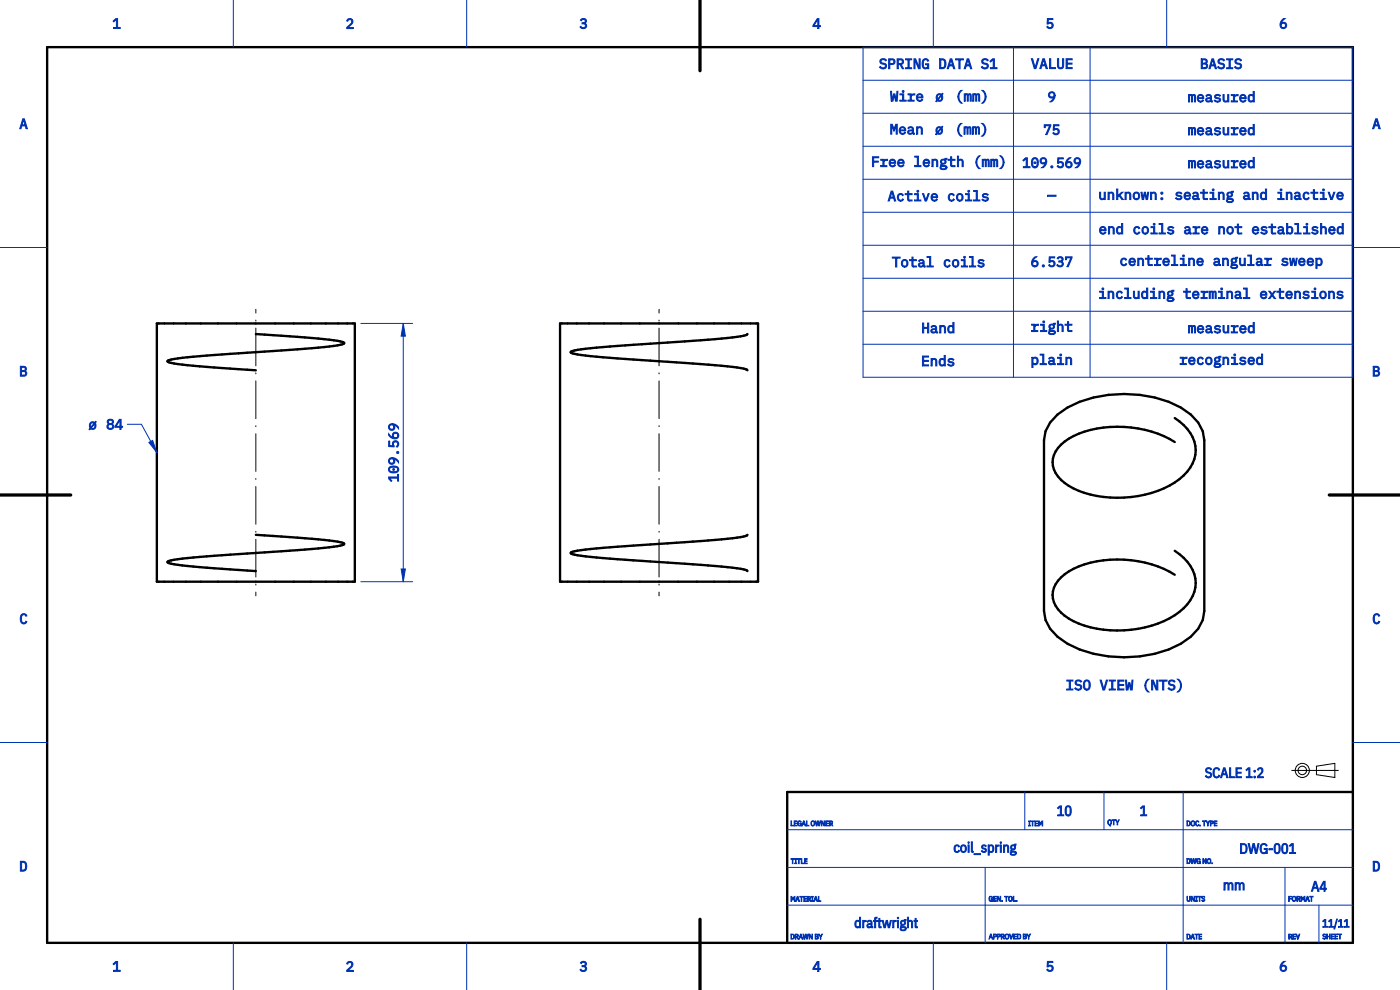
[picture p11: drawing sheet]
<svg xmlns="http://www.w3.org/2000/svg" width="297mm" height="210mm" viewBox="0 0 297 210" stroke-linecap="round" stroke-linejoin="round" font-family="sans-serif">
<defs><g id="words">
<g font-size="3" fill="#0033b2">
<text x="23.9" y="6.1">1</text>
<text x="73.4" y="6.1">2</text>
<text x="122.8" y="6.1">3</text>
<text x="172.3" y="6.1">4</text>
<text x="221.9" y="6.1">5</text>
<text x="271.3" y="6.1">6</text>
<text x="222.2" y="21.6">9</text>
<text x="4.1" y="27.4">A</text>
<text x="221.3" y="28.6">75</text>
<text x="291.1" y="27.4">A</text>
<text x="222.2" y="42.6">—</text>
<text x="4.1" y="79.9">B</text>
<text x="291.1" y="79.9">B</text>
<text x="19.8" y="91">⌀84</text>
<text x="4.1" y="132.4">C</text>
<text x="291.1" y="132.4">C</text>
<text x="224.2" y="173.1">10</text>
<text x="241.8" y="173.1">1</text>
<text x="4.1" y="184.9">D</text>
<text x="291.1" y="184.9">D</text>
<text x="259.4" y="189.1">mm</text>
<text x="278.1" y="189.1">A4</text>
<text x="23.9" y="206.1">1</text>
<text x="73.4" y="206.1">2</text>
<text x="122.8" y="206.1">3</text>
<text x="172.3" y="206.1">4</text>
<text x="221.9" y="206.1">5</text>
<text x="271.3" y="206.1">6</text>
</g>
</g></defs>
<path d="M54.3 126.4v-60.8M139.8 126.4v-60.8" fill="none" stroke="#000" stroke-width=".21" stroke-dasharray="8 1.5 .2 1.5" stroke-dashoffset="7.2"/>
<path d="M10 10h277v190h-277zM33.3 68.6h42v54.8h-42zM54.3 70.9l11.9 .8a28.7 28.7 0 0 1 6.7 1v.2a72.4 72.4 0 0 1-13.2 1.4l-17.3 1.2a28.7 28.7 0 0 0-6.8 1v.2a47.4 47.4 0 0 0 9.8 1.2l8.9 .7M118.8 68.6h42v54.8h-42zM158.6 70.9l-.1 .1a72.4 72.4 0 0 1-13.2 1.4l-17.4 1.2a28.7 28.7 0 0 0-6.7 1v.2a47.4 47.4 0 0 0 9.8 1.2l20.7 1.5a28.7 28.7 0 0 1 6.8 .9l.1 .2M224.3 87.9a21.6 21.6 0 0 1 14.2-4.3 24.6 24.6 0 0 1 12 2.8 8.5 8.5 0 0 1 5 7v36.2a8.5 8.5 0 0 1-5 7 26.6 26.6 0 0 1-24 0 8.5 8.5 0 0 1-5-7v-36.2l.3-1.9 1-1.9zM249.2 88.7a8.2 8.2 0 0 1 4.4 7.8 9.7 9.7 0 0 1-5.5 6.5 24.1 24.1 0 0 1-20.4 .6 6.8 6.8 0 0 1-4.4-5.5 6.8 6.8 0 0 1 4.4-5.6 23.8 23.8 0 0 1 21.5 1.3M54.3 113.4l11.9 .9a28.7 28.7 0 0 1 6.7 1v.2a72.4 72.4 0 0 1-13.2 1.4l-17.3 1.2a28.7 28.7 0 0 0-6.8 1v.2a47.4 47.4 0 0 0 9.8 1.2l8.9 .6M158.6 113.4l-.1 .2a72.4 72.4 0 0 1-13.2 1.4l-17.4 1.2a28.7 28.7 0 0 0-6.7 1v.2a47.4 47.4 0 0 0 9.8 1.2l20.7 1.5a28.7 28.7 0 0 1 6.8 .9l.1 .1M249.2 116.8a8.2 8.2 0 0 1 4.4 7.8 9.7 9.7 0 0 1-5.5 6.6 24.1 24.1 0 0 1-20.4 .6 6.8 6.8 0 0 1-4.4-5.6 6.8 6.8 0 0 1 4.4-5.5 23.8 23.8 0 0 1 21.5 1.2M287 168h-120v32" fill="none" stroke="#000" stroke-width=".5"/>
<g fill="none" stroke="#0033b2" stroke-width=".21">
<path d="M49.5 0v10M99 0v10M148.5 0v10M198 0v10M247.5 0v10M183.1 10h103.9v70h-103.9zM183.1 17h103.9M215 10v70M231.3 10v70M183.1 24h103.9M183.1 31h103.9M183.1 38h103.9"/>
<path d="M0 52.5h10M183.1 45h103.9M183.1 52h103.9M183.1 59h103.9M287 52.5h10M76.5 68.6h11M85.5 68.6v54.8M183.1 66h103.9M183.1 73h103.9M27 90h3l3.3 6M0 105h10M287 105h10"/>
<path d="M76.5 123.4h11M0 157.5h10M287 157.5h10M167 176h120M217.4 168v8M234.2 168v8M251 168v32M49.5 200v10M99 200v10M148.5 200v10M167 184h120M167 192h120"/>
<path d="M198 200v10M209 184v16M247.5 200v10M272.6 184v16M279.8 192v8"/>
</g>
<g fill="#0033b2" stroke="#0033b2" stroke-width=".21">
<path d="M85.1 120.7h.9l-.5 2.7z"/>
<path d="M85.5 68.6l.5 2.7h-.9z"/>
<path d="M31.6 93.8l.8-.4 .9 2.6z"/>
<path d="M82.5 101.2h1.8v-.6h.2v1.4h-.2v-.6h-1.7l.5 .6-.1 .1-.5-.5zM82.6 99.1l.7-.2a.84 .84 0 0 1 1 .1 .84 .84 0 0 1 .1 1l-.7 .3a.84 .84 0 0 1-1-.2 .84 .84 0 0 1-.1-1zM82.7 99.3a.5 .5 0 0 0 0 .6 .5 .5 0 0 0 .6 .2 .67 .67 0 0 0 1.1-.6 1.06 1.06 0 0 0-1.4-.4zM83.3 99.6a.2 .2 0 0 1 .4 0 .2 .2 0 0 1-.4 0zM82.6 97.3a1.28 1.28 0 0 1 1.9 .9l-.4-.6-.6-.3a.69 .69 0 0 1 0 1 .69 .69 0 0 1-1 0 .69 .69 0 0 1 .1-1zM82.6 97.8a.47 .47 0 0 0 .9 0 .47 .47 0 0 0-.9 0zM84.1 96a.25 .25 0 0 1 .5 0 .25 .25 0 0 1-.5 0zM82.5 93.6h.2v.9l.8 .1a.68 .68 0 0 1 .1-1 .68 .68 0 0 1 .9 .1 .68 .68 0 0 1-.1 1l-.2 .2-.1-.2a.47 .47 0 0 0 .3-.7 .47 .47 0 0 0-.8-.1 .47 .47 0 0 0 0 .7v.2l-1.1-.1zM82.5 92l.4 .5 .6 .3a.68 .68 0 0 1 0-1 .68 .68 0 0 1 1 .1 .68 .68 0 0 1-.1 1 1.28 1.28 0 0 1-1.9-.9zM83.4 92.4a.5 .5 0 0 0 1 0 .5 .5 0 0 0-1 0zM82.6 90.1a1.28 1.28 0 0 1 1.9 .9l-.4-.6-.6-.3a.69 .69 0 0 1 0 1 .69 .69 0 0 1-1 0 .69 .69 0 0 1 .1-1zM82.6 90.6a.47 .47 0 0 0 .9 0 .47 .47 0 0 0-.9 0z"/>
<path d="M167.8 174.1h.1v1l.4 .1h-.5zM168.5 174.1h.6l-.5 .1v.4h.4l-.4 .1v.4l.5 .1h-.6zM169.3 174.2l.4-.1 .3 .2-.1 .1a.27 .27 0 0 0-.4-.2 .27 .27 0 0 0-.1 .3v.3a.25 .25 0 0 0 .1 .3 .25 .25 0 0 0 .3-.1 .25 .25 0 0 0-.1-.4h.3v.6l-.1-.2-.2 .2a.53 .53 0 0 1-.5-.3 .53 .53 0 0 1 .1-.7zM170.4 174.1h.2l.3 1.1-.2-.3h-.4l-.2 .3zM170.5 174.2l-.1 .6h.3zM171.1 174.1h.1v1l.4 .1h-.5zM172.1 174.2a.47 .47 0 0 1 .7 .5 .47 .47 0 0 1-.7 .4zM172.2 174.3v.5a.27 .27 0 0 0 .2 .3 .27 .27 0 0 0 .3-.3l-.1-.5zM172.9 174.1h.2l.1 1 .2-1h.2l.2 1 .2-1h.1l-.2 1.1h-.2l-.2-1-.2 1h-.1zM174.2 174.1h.2l.4 .9v-.9h.2v1.1h-.2l-.4-.9v.9h-.2zM175.2 174.1h.6l-.5 .1v.4h.5l-.5 .1v.4l.5 .1h-.6zM176 174.1l.6 .2-.2 .4 .3 .5h-.2l-.2-.5h-.2v.5h-.1zM176.1 174.2v.4h.4v-.3z"/>
<path d="M251.8 174.1a.57 .57 0 0 1 .7 .3 .57 .57 0 0 1-.2 .8h-.5zM251.9 174.2v.9h.2a.44 .44 0 0 0 .3-.5 .44 .44 0 0 0-.5-.4zM252.8 174.2a.47 .47 0 0 1 .7 .5 .47 .47 0 0 1-.7 .4zM252.9 174.3l-.1 .5a.27 .27 0 0 0 .3 .3 .27 .27 0 0 0 .2-.3v-.5zM253.8 174.2a.26 .26 0 0 1 .3-.1 .26 .26 0 0 1 .1 .3 .25 .25 0 0 0-.3-.2 .25 .25 0 0 0-.1 .3v.3a.25 .25 0 0 0 .1 .3 .25 .25 0 0 0 .3-.2 .31 .31 0 0 1-.3 .3 .31 .31 0 0 1-.3-.4zM254.5 175.1a.1 .1 0 0 1 .2 0 .1 .1 0 0 1-.2 0zM255.1 174.1h.7l-.3 .1v1h-.1v-1zM255.9 174.1h.1l.2 .5 .4-.5-.3 .7v.4h-.1v-.4zM256.8 174.1l.5 .1 .1 .2-.1 .3h-.4v.5h-.1zM256.9 174.2v.4h.4v-.3zM257.6 174.1h.6l-.5 .1v.4h.4l-.4 .1v.4l.5 .1h-.6z"/>
<path d="M167.8 182.2h.7l-.3 .1v.9h-.1v-.9zM168.6 182.2h.4l-.1 .1v.8l.1 .1h-.4l.2-.1v-.8zM169.1 182.2h.7l-.3 .1v.9h-.1v-.9zM170 182.2h.1v.9l.4 .1h-.5zM170.7 182.2h.5l-.4 .1v.3h.4l-.4 .1v.4l.4 .1h-.5z"/>
<path d="M202.6 179.4l.6-.2 .3 .4-.1 .1a.37 .37 0 0 0-.5-.3 .37 .37 0 0 0-.3 .5v.3a.39 .39 0 0 0 .3 .4 .39 .39 0 0 0 .5-.2l.2 .1a.68 .68 0 0 1-1 .2 .68 .68 0 0 1-.2-.9zM203.9 179.4a.76 .76 0 0 1 1.2 .5 .76 .76 0 0 1-.8 .9 .9 .9 0 0 1-.4-1.4zM204.1 179.5l-.1 .7a.39 .39 0 0 0 .4 .4 .39 .39 0 0 0 .4-.4l-.1-.7-.3-.1zM205.3 178.7a.15 .15 0 0 1 .3 0 .15 .15 0 0 1-.3 0zM205.4 179.2h.2v1.6h-.2zM206.1 178.6h.2v2h.2v.2l-.4-.1zM206.6 181.1h1.4v.2h-1.4zM208.4 179.3a.64 .64 0 0 1 .8 .2l-.1 .1a.29 .29 0 0 0-.5-.2 .29 .29 0 0 0 .1 .5 .51 .51 0 0 1 .5 .8 .51 .51 0 0 1-.9 0l-.1-.2 .1-.1a.32 .32 0 0 0 .5 .3 .32 .32 0 0 0 .1-.5 .51 .51 0 0 1-.6-.3 .51 .51 0 0 1 .1-.6zM209.6 179.2h.3v.3a.56 .56 0 0 1 .7-.2 .56 .56 0 0 1 .2 .7 .56 .56 0 0 1-.2 .7 .56 .56 0 0 1-.7-.2v.9h-.3zM210 179.5l-.1 1a.39 .39 0 0 0 .5 .1 .39 .39 0 0 0 .2-.4v-.3a.4 .4 0 0 0-.2-.4 .4 .4 0 0 0-.4 0zM211.2 179.2h.2v.3l.5-.3v.3l-.4 .1-.1 1.2h-.2zM212.2 178.7a.15 .15 0 0 1 .3 0 .15 .15 0 0 1-.3 0zM212.2 179.2h.2v1.6h-.2zM212.9 179.2h.2v.3a.46 .46 0 0 1 .6-.3 .46 .46 0 0 1 .3 .6v1h-.2v-1a.32 .32 0 0 0-.3-.4 .32 .32 0 0 0-.4 .3v1.1h-.2zM214.5 179.3l1.1-.3v.2l-.3 .1a.61 .61 0 0 1 .1 .8 .61 .61 0 0 1-.8 .2v.2l.5 .1a.46 .46 0 0 1 .5 .5 .46 .46 0 0 1-.7 .3 .41 .41 0 0 1-.5-.1 .41 .41 0 0 1 .1-.6 .27 .27 0 0 1-.1-.3 .27 .27 0 0 1 .2-.2l-.2-.3zM214.6 180.8l-.1 .1a.43 .43 0 0 0 .5 .4 .43 .43 0 0 0 .4-.4zM214.6 179.8a.35 .35 0 0 0 .7 0 .35 .35 0 0 0-.7 0z"/>
<path d="M251.8 182.1a.57 .57 0 0 1 .7 .3 .57 .57 0 0 1-.2 .8h-.5zM251.9 182.2v.9h.2a.44 .44 0 0 0 .3-.5 .44 .44 0 0 0-.5-.4zM252.6 182.1h.1l.2 1 .2-1h.2l.2 1 .1-1h.2l-.3 1.1h-.1l-.2-1-.2 1h-.2zM254 182.2l.4-.1 .2 .2-.1 .1a.27 .27 0 0 0-.3-.2 .27 .27 0 0 0-.2 .3v.3a.25 .25 0 0 0 .1 .3 .25 .25 0 0 0 .4-.1 .25 .25 0 0 0-.2-.4h.3v.6l-.1-.2-.1 .2a.53 .53 0 0 1-.6-.3 .53 .53 0 0 1 .2-.7zM255.2 182.1h.1l.5 .9v-.9h.1v1.1h-.2l-.4-.9v.9h-.1zM256.2 182.2a.47 .47 0 0 1 .7 .5 .47 .47 0 0 1-.7 .4zM256.3 182.3l-.1 .5a.27 .27 0 0 0 .3 .3 .27 .27 0 0 0 .3-.3l-.1-.5zM257.1 183.1a.09 .09 0 0 1 .1 0 .09 .09 0 0 1-.1 0z"/>
<path d="M263.2 179a1.19 1.19 0 0 1 1.2 .2 1.14 1.14 0 0 1 .1 1.4 1.14 1.14 0 0 1-1.3 .4zM263.4 179.2v1.6h.4a.93 .93 0 0 0 .6-.8 .93 .93 0 0 0-.6-.8zM264.8 179h.2l.4 1.8 .4-1.8h.3l.4 1.8 .4-1.8h.2l-.5 2h-.3l-.3-1.8-.5 1.8h-.2zM267.5 179.2a.77 .77 0 0 1 1.3 .2l-.2 .1a.54 .54 0 0 0-.6-.4 .54 .54 0 0 0-.4 .7v.4a.54 .54 0 0 0 .5 .7 .54 .54 0 0 0 .5-.7h-.4v-.2h.6v1h-.2v-.2a.76 .76 0 0 1-1 .2 .76 .76 0 0 1-.3-1zM269.2 180h.7v.3h-.7zM270.5 179.1a.73 .73 0 0 1 .9 0 .73 .73 0 0 1 .2 .9 .72 .72 0 0 1-.2 .9 .72 .72 0 0 1-1-.1l-.1-1zM270.6 179.3l-.1 1a.43 .43 0 0 0 .4 .6 .43 .43 0 0 0 .4-.6l-.1-1-.3-.2zM272.1 179.1a.73 .73 0 0 1 .9 0 .73 .73 0 0 1 .2 .9 .72 .72 0 0 1-.2 .9 .72 .72 0 0 1-.9-.1l-.2-1zM272.2 179.3l-.1 1a.43 .43 0 0 0 .4 .6 .43 .43 0 0 0 .5-.6l-.1-1-.4-.2zM273.5 179.4l.5-.4h.4v1.8h.4v.2h-1.2v-.2h.5v-1.7l-.4 .4z"/>
<path d="M167.8 190.2h.2l.2 .6 .3-.6h.1v1h-.1v-.9l-.3 .6-.3-.6v.9h-.1zM169.1 190.2h.2l.3 1-.2-.3h-.4l-.2 .3zM169.2 190.3l-.2 .5h.4zM169.7 190.2h.7l-.3 .1v.9h-.1v-.9zM170.5 190.2h.6l-.4 .1v.3h.4l-.4 .1v.4l.4 .1h-.6zM171.3 190.2l.6 .1-.1 .4 .2 .5h-.1l-.2-.5h-.3v.5h-.1zM171.4 190.3v.3h.4v-.3zM172.1 190.2h.4l-.1 .1v.8l.1 .1h-.4l.2-.1v-.8zM173 190.2h.1l.4 1-.3-.3h-.3l-.3 .3zM173 190.3l-.1 .5h.3zM173.6 190.2h.1v.9l.4 .1h-.5z"/>
<path d="M209.9 190.2l.4-.1 .3 .2-.1 .1a.27 .27 0 0 0-.4-.2 .27 .27 0 0 0-.2 .3v.3a.25 .25 0 0 0 .2 .3 .25 .25 0 0 0 .3-.1 .25 .25 0 0 0-.2-.4h.4v.6l-.2-.2-.1 .2a.53 .53 0 0 1-.6-.3 .53 .53 0 0 1 .2-.7zM210.8 190.1h.6l-.5 .1v.4h.4l-.4 .1v.4l.5 .1h-.6zM211.6 190.1h.1l.5 .9v-.9h.1v1.1h-.2l-.4-.9v.9h-.1zM212.5 191.1a.1 .1 0 0 1 .2 0 .1 .1 0 0 1-.2 0zM213.1 190.1h.7l-.3 .1v1h-.1v-1zM214.1 190.2a.47 .47 0 0 1 .7 .5 .47 .47 0 0 1-.7 .4zM214.1 190.3v.5a.27 .27 0 0 0 .2 .3 .27 .27 0 0 0 .3-.3v-.5zM215 190.1h.1v1l.4 .1h-.5zM215.6 191.1a.1 .1 0 0 1 .2 0 .1 .1 0 0 1-.2 0z"/>
<path d="M251.8 190.1h.1l.1 .9a.23 .23 0 0 0 .2 .1 .23 .23 0 0 0 .2-.3v-.7h.1v.7a.35 .35 0 0 1-.4 .4 .35 .35 0 0 1-.3-.4zM252.7 190.1h.2l.4 .9v-.9h.1v1.1h-.1l-.5-.9v.9h-.1zM253.6 190.1h.4l-.1 .1v.9l.1 .1h-.4l.2-.1v-.9zM254.1 190.1h.7l-.3 .1v1h-.1v-1zM255 190.2l.4-.1 .2 .2h-.1a.22 .22 0 0 0-.3-.1 .22 .22 0 0 0-.1 .3 .22 .22 0 0 0 .3 .1 .3 .3 0 0 1 .1 .5 .3 .3 0 0 1-.5-.2l.4 .1a.35 .35 0 0 0-.4-.4z"/>
<path d="M273.4 190.1h.6l-.5 .1v.4h.4l-.4 .1v.5h-.1zM274.2 190.2a.47 .47 0 0 1 .7 .5 .47 .47 0 0 1-.7 .4zM274.3 190.3l-.1 .5a.27 .27 0 0 0 .3 .3 .27 .27 0 0 0 .3-.3l-.1-.5zM275.1 190.1l.6 .2-.1 .4 .2 .5h-.1l-.2-.5h-.3v.5h-.1zM275.2 190.2v.4h.4v-.3zM276 190.1h.1l.3 .6 .3-.6h.1v1.1h-.1v-.9l-.3 .6-.3-.6v.9h-.1zM277.3 190.1h.2l.3 1.1-.2-.3h-.4l-.2 .3zM277.4 190.2l-.2 .6h.3zM277.9 190.1h.7l-.3 .1v1h-.2v-1z"/>
<path d="M167.8 198.2a.57 .57 0 0 1 .7 .2 .57 .57 0 0 1-.2 .8h-.5zM167.9 198.3v.8h.2a.44 .44 0 0 0 .3-.5 .44 .44 0 0 0-.5-.3zM168.7 198.2l.6 .1-.1 .4 .2 .5h-.2l-.2-.5h-.2v.5h-.1zM168.8 198.3v.3h.4v-.3zM169.8 198.2h.2l.3 1-.2-.3h-.4l-.2 .3zM169.9 198.3l-.2 .5h.3zM170.4 198.2h.1l.2 .9 .1-.9h.2l.2 .9 .2-.9h.1l-.2 1h-.2l-.2-.9-.2 .9h-.1zM171.7 198.2h.1l.4 .8v-.8h.2v1h-.2l-.4-.9v.9h-.1zM172.9 198.2l.7 .1-.2 .4 .2 .2-.1 .3h-.6zM173.1 198.7v.4h.3v-.4zM173.1 198.3v.3h.3v-.3zM173.7 198.2h.1l.3 .5 .4-.5-.3 .6v.4h-.2v-.4z"/>
<path d="M182.3 194.6h.3v2.2h-.3v-.3a.56 .56 0 0 1-.7 .3 .56 .56 0 0 1-.2-.8 .56 .56 0 0 1 .2-.7 .56 .56 0 0 1 .7 .2zM181.7 195.5a.62 .62 0 0 0-.2 .7 .62 .62 0 0 0 .6 .4l.2-.2v-.8l-.2-.2zM183 195.2h.2v.3l.5-.3v.3l-.4 .1-.1 1.2h-.2zM184 195.4l.5-.2a.46 .46 0 0 1 .5 .5v.9h.2v.2l-.4-.1v-.2a.48 .48 0 0 1-.6 .3 .48 .48 0 0 1-.3-.6 .48 .48 0 0 1 .6-.3h.3a.37 .37 0 0 0-.2-.5 .37 .37 0 0 0-.5 .2zM184.2 196.1a.31 .31 0 0 0 .2 .5 .31 .31 0 0 0 .4-.3v-.2zM185.6 194.6h.5v.2h-.3v.4h.3v.2h-.3v1.4h-.3v-1.4h-.2v-.2h.2zM186.4 194.8h.3v.4h.3v.2h-.3v1.2h.2v.2l-.5-.1v-1.3h-.2v-.2h.2zM187.2 195.2h.2l.3 1.4 .3-1.4h.3l.3 1.4 .3-1.4h.2l-.4 1.6h-.3l-.3-1.3-.3 1.3h-.3zM189.4 195.2h.2v.3l.5-.3v.3l-.5 .1v1.2h-.2zM190.4 194.7a.15 .15 0 0 1 .3 0 .15 .15 0 0 1-.3 0zM190.4 195.2h.2v1.6h-.2zM191.2 195.3l1-.3v.2l-.3 .1a.61 .61 0 0 1 .1 .8 .61 .61 0 0 1-.7 .2v.2l.5 .1a.46 .46 0 0 1 .4 .5 .46 .46 0 0 1-.6 .3 .41 .41 0 0 1-.6-.1 .41 .41 0 0 1 .2-.6 .27 .27 0 0 1-.1-.3 .27 .27 0 0 1 .2-.2l-.2-.3zM191.2 196.8v.1a.43 .43 0 0 0 .4 .4 .43 .43 0 0 0 .4-.4zM191.2 195.8a.35 .35 0 0 0 .7 0 .35 .35 0 0 0-.7 0zM192.5 194.6h.2v.9a.46 .46 0 0 1 .6-.3 .46 .46 0 0 1 .3 .6v1h-.2v-1a.32 .32 0 0 0-.3-.4 .32 .32 0 0 0-.4 .3v1.1h-.2zM194.1 194.8h.2v.4h.3v.2h-.3v1.2h.3v.2l-.5-.1v-1.3h-.2v-.2h.2z"/>
<path d="M210.1 198.1h.2l.3 1.1-.2-.3h-.4l-.2 .3zM210.2 198.2l-.2 .6h.4zM210.8 198.1l.5 .1 .1 .2-.1 .3h-.4v.5h-.1zM210.9 198.2v.4h.3v-.3zM211.6 198.1l.5 .1 .1 .2-.1 .3h-.4v.5h-.1zM211.7 198.2v.4h.4v-.3zM212.4 198.1l.6 .2-.1 .4 .2 .5h-.2l-.2-.5h-.2v.5h-.1zM212.5 198.2v.4h.4v-.3zM213.3 198.2a.47 .47 0 0 1 .7 .5 .47 .47 0 0 1-.7 .4zM213.4 198.3v.5a.27 .27 0 0 0 .2 .3 .27 .27 0 0 0 .3-.3l-.1-.5zM214.1 198.1h.2l.2 1 .3-1h.1l-.3 1.1h-.2zM215.1 198.1h.5l-.4 .1v.4h.4l-.4 .1v.4l.4 .1h-.5zM215.8 198.1a.57 .57 0 0 1 .7 .3 .57 .57 0 0 1-.2 .8h-.5zM216 198.2v.9h.2a.44 .44 0 0 0 .2-.5 .44 .44 0 0 0-.4-.4zM217.1 198.1l.6 .2-.1 .3 .1 .3-.1 .3h-.5zM217.2 198.7v.4l.4-.1v-.3zM217.2 198.2v.4h.4v-.3zM217.8 198.1h.2l.2 .5 .4-.5-.3 .7v.4h-.1v-.4z"/>
<path d="M251.8 198.2a.57 .57 0 0 1 .7 .2 .57 .57 0 0 1-.2 .8h-.5zM251.9 198.3v.8h.2a.44 .44 0 0 0 .3-.5 .44 .44 0 0 0-.5-.3zM252.9 198.2h.2l.3 1-.2-.3h-.4l-.2 .3zM253 198.3l-.1 .5h.3zM253.5 198.2h.7l-.3 .1v.9h-.1v-.9zM254.4 198.2h.5l-.4 .1v.3h.4l-.4 .1v.4l.4 .1h-.5z"/>
<path d="M273.4 198.2l.6 .1-.1 .4 .2 .5h-.2l-.2-.5h-.2v.5h-.1zM273.5 198.3v.3h.4v-.3zM274.3 198.2h.5l-.4 .1v.3h.4l-.4 .1v.4l.4 .1h-.5zM275 198.2h.1l.2 .9 .3-.9h.1l-.3 1h-.1z"/>
<path d="M280.7 198.2l.3-.1 .3 .2h-.2a.22 .22 0 0 0-.3-.1 .22 .22 0 0 0 0 .3 .22 .22 0 0 0 .3 .1 .3 .3 0 0 1 .1 .5 .3 .3 0 0 1-.5-.2l.4 .1a.35 .35 0 0 0-.4-.4zM281.5 198.1h.1v.5h.4v-.5h.2v1.1h-.2v-.5h-.4v.5h-.1zM282.4 198.1h.6l-.5 .1v.4h.5l-.5 .1v.4l.5 .1h-.6zM283.2 198.1h.6l-.5 .1v.4h.5l-.5 .1v.4l.5 .1h-.6zM283.9 198.1h.7l-.3 .1v1h-.1v-1z"/>
<path d="M280.6 195.4l.4-.3h.2v1.4h.4v.2h-.9v-.2h.4v-1.3l-.4 .3zM281.9 195.4l.3-.3h.3v1.4h.4v.2h-1v-.2h.4v-1.3l-.3 .3zM283.6 195h.1l-.5 2h-.2zM283.9 195.4l.4-.3h.3v1.4h.3v.2h-.9v-.2h.4v-1.3l-.4 .3zM285.2 195.4l.3-.3h.3v1.4h.4v.2h-1v-.2h.4v-1.3l-.3 .3z"/>
<path d="M218.2 174.2h.4l-.1 .1v.8l.1 .1h-.4l.1-.1v-.8zM218.7 174.2h.7l-.3 .1v.9h-.1v-.9zM219.6 174.2h.5l-.4 .1v.3h.4l-.4 .1v.4l.4 .1h-.5zM220.3 174.2h.2l.3 .6 .2-.6h.2v1h-.1v-.9l-.3 .6-.3-.6v.9h-.2z"/>
<path d="M235.1 174a.51 .51 0 0 1 .7 .3 .51 .51 0 0 1-.3 .7l.1 .2h-.2l-.4-.5zM235.2 174.1l-.1 .4a.27 .27 0 0 0 .3 .4 .27 .27 0 0 0 .3-.4l-.1-.4zM235.9 173.9h.7l-.3 .1v1h-.1v-1zM236.7 173.9h.1l.2 .5 .4-.5-.3 .6v.5h-.1v-.5z"/>
<path d="M186.8 12.6l.8-.1 .5 .3-.2 .1a.45 .45 0 0 0-.7-.3 .45 .45 0 0 0-.1 .7 .7 .7 0 0 1 .8 .3 .7 .7 0 0 1 0 .8 .95 .95 0 0 1-1.3-.2l.2-.1a.48 .48 0 0 0 .7 .3 .48 .48 0 0 0 .1-.7 .69 .69 0 0 1-.8-.3 .69 .69 0 0 1 0-.8zM188.5 12.5h.8a.6 .6 0 0 1 .6 .6 .6 .6 0 0 1-.6 .6h-.5v.9h-.3zM188.8 12.7v.8h.5a.39 .39 0 0 0 .3-.4 .39 .39 0 0 0-.3-.4zM190.3 12.5h.8a.6 .6 0 0 1 .6 .5 .6 .6 0 0 1-.5 .7l.5 .9h-.3l-.5-.9h-.3v.9h-.3zM190.6 12.7v.8h.5a.39 .39 0 0 0 .3-.4 .39 .39 0 0 0-.3-.4zM192.1 12.5h1.3v.2h-.5v1.7h.5v.2h-1.3v-.2h.5v-1.7h-.5zM193.9 12.5h.3l.8 1.7v-1.7h.2v2.1h-.3l-.8-1.8v1.8h-.2zM195.9 12.6a.69 .69 0 0 1 1.1 .3l-.2 .1-.1-.2a.5 .5 0 0 0-.6-.1 .5 .5 0 0 0-.2 .7 .66 .66 0 0 0 0 .7 .66 .66 0 0 0 .6 .3l.3-.3v-.4h-.5v-.2h.7v1.1h-.2v-.3l-.1 .1a.62 .62 0 0 1-.7 .2 .62 .62 0 0 1-.4-.7l.1-1zM199.3 12.5a1.1 1.1 0 0 1 1.2 .2 1.13 1.13 0 0 1 .1 1.4 1.13 1.13 0 0 1-1.3 .5zM199.6 12.7v1.7a.7 .7 0 0 0 .7-.3 .7 .7 0 0 0 .1-.7l-.2-.6zM201.6 12.5h.3l.7 2.1h-.3l-.2-.6h-.7l-.2 .6h-.3zM201.7 12.7l-.3 1.1h.7zM202.7 12.5h1.7v.2h-.7v1.9h-.3v-1.9h-.7zM205.2 12.5h.3l.7 2.1h-.3l-.2-.6h-.7l-.2 .6h-.3zM205.3 12.7l-.3 1.1h.7zM208.4 12.6l.8-.1 .5 .3-.2 .1a.45 .45 0 0 0-.7-.3 .45 .45 0 0 0-.1 .7 .7 .7 0 0 1 .8 .3 .7 .7 0 0 1 0 .8 .95 .95 0 0 1-1.3-.2l.2-.1a.48 .48 0 0 0 .7 .3 .48 .48 0 0 0 .1-.7 .69 .69 0 0 1-.8-.3 .69 .69 0 0 1 0-.8zM210 13l.6-.5h.4v1.9h.5v.2h-1.4v-.2h.6v-1.7l-.5 .5z"/>
<path d="M218.8 12.5h.3l.5 1.8 .5-1.8h.3l-.6 2.1h-.4zM221.2 12.5h.4l.6 2.1h-.3l-.1-.6h-.8l-.2 .6h-.2zM221.4 12.7l-.3 1h.6zM222.7 12.5h.2v1.8h1v.3h-1.2zM224.3 12.5h.3v1.2a.45 .45 0 0 0 .4 .7 .45 .45 0 0 0 .4-.7v-1.2h.3v1.2a.7 .7 0 0 1-.7 .9 .7 .7 0 0 1-.7-.9zM226.2 12.5h1.3v.2h-1.1v.7h1v.2h-1v.7h1.1v.3h-1.3z"/>
<path d="M254.8 12.5h.7a.52 .52 0 0 1 .6 .4 .52 .52 0 0 1-.3 .6 .56 .56 0 0 1 .4 .6 .56 .56 0 0 1-.6 .5h-.8zM255.1 13.6v.8h.5a.38 .38 0 0 0 .3-.4 .38 .38 0 0 0-.3-.4zM255.1 12.7v.7h.4a.34 .34 0 0 0 .4-.4 .34 .34 0 0 0-.4-.3zM257.1 12.5h.3l.7 2.1h-.3l-.2-.6h-.7l-.2 .6h-.2zM257.3 12.7l-.3 1.1h.6zM258.6 12.6l.7-.1 .5 .3-.2 .1a.45 .45 0 0 0-.6-.3 .45 .45 0 0 0-.2 .7 .7 .7 0 0 1 .9 .3 .7 .7 0 0 1-.1 .8 .95 .95 0 0 1-1.3-.2l.2-.1a.48 .48 0 0 0 .7 .3 .48 .48 0 0 0 .1-.7 .69 .69 0 0 1-.8-.3 .69 .69 0 0 1 .1-.8zM260.2 12.5h1.3v.2h-.5v1.7h.5v.2h-1.3v-.2h.5v-1.7h-.5zM262.2 12.6l.7-.1 .5 .3-.2 .1a.45 .45 0 0 0-.6-.3 .45 .45 0 0 0-.2 .7 .7 .7 0 0 1 .9 .3 .7 .7 0 0 1-.1 .8 .95 .95 0 0 1-1.3-.2l.2-.1a.48 .48 0 0 0 .7 .3 .48 .48 0 0 0 .1-.7 .69 .69 0 0 1-.8-.3 .69 .69 0 0 1 .1-.8z"/>
<path d="M188.9 19.4h.2l.2 1.8 .3-1.3h.2l.3 1.3 .2-1.8h.2l-.2 2.1h-.3l-.3-1.3-.3 1.3h-.3zM191.4 19.4a.2 .2 0 0 1 .4 0 .2 .2 0 0 1-.4 0zM190.9 19.9h.8v1.4h.5v.2h-1.3v-.2h.6v-1.2h-.6zM192.6 19.9h.7v.4l.2-.3 .6-.1v.2l-.5 .1-.3 .4v.7h.6v.2h-1.3v-.2h.5v-1.2h-.5zM194.6 20.1a.71 .71 0 0 1 .8-.1 .71 .71 0 0 1 .4 .7h-1.1v.2a.48 .48 0 0 0 .4 .4 .48 .48 0 0 0 .5-.3l.1 .1a.78 .78 0 0 1-1.1 .2 .78 .78 0 0 1 0-1.2zM194.8 20.2l-.1 .4h.8l-.2-.5zM198.8 20.1a.71 .71 0 0 1 .9-.1l.2-.2 .2 .1-.2 .2a.78 .78 0 0 1 0 1.1 .78 .78 0 0 1-1 .1l-.2 .3-.2-.1 .2-.3a1.03 1.03 0 0 1 .1-1.1zM199 20.2l-.1 .8 .7-.8-.3-.1zM199.7 20.3l-.7 .9a.56 .56 0 0 0 .7-.1 .56 .56 0 0 0 0-.8zM203.7 19.3l.4-.1a1.73 1.73 0 0 0 0 2.7 1.38 1.38 0 0 1-.8-1.8zM204.6 19.9h.2v.2a.31 .31 0 0 1 .3-.2 .31 .31 0 0 1 .3 .2l.2-.2 .4 .1v1.5h-.2v-1.2l-.2-.2-.2 .1v1.3h-.2v-1.2l-.2-.2-.2 .1v1.3h-.2zM206.4 19.9h.2v.2a.31 .31 0 0 1 .3-.2 .31 .31 0 0 1 .3 .2l.2-.2 .4 .1v1.5h-.2v-1.2l-.2-.2-.2 .1v1.3h-.2v-1.2l-.2-.2-.2 .1v1.3h-.2zM208.3 19.2a1.38 1.38 0 0 1 .8 1.7l-.3 .7-.5 .3a1.73 1.73 0 0 0 0-2.7z"/>
<path d="M252.1 20.1h.3v.1a.31 .31 0 0 1 .3-.2 .31 .31 0 0 1 .3 .3l.2-.2 .3 .1 .1 1.4h-.2v-1.2l-.2-.2-.2 .2v1.2h-.2v-1.2l-.2-.2-.2 .2v1.2h-.3zM254.2 20.3a.71 .71 0 0 1 .8-.2 .71 .71 0 0 1 .4 .8h-1.2v.2a.48 .48 0 0 0 .5 .4 .48 .48 0 0 0 .4-.3l.2 .1a.78 .78 0 0 1-1.1 .1 .78 .78 0 0 1 0-1.1zM254.4 20.4l-.2 .3h.9l-.2-.4zM255.9 20.2l.1-.1a.65 .65 0 0 1 1 .5v.8h.2v.2h-.3l-.1-.2a.5 .5 0 0 1-.6 .3 .5 .5 0 0 1-.4-.6 .5 .5 0 0 1 .6-.4h.4a.41 .41 0 0 0-.3-.5 .41 .41 0 0 0-.5 .3l-.2-.2zM256 21a.37 .37 0 0 0 .4 .4 .37 .37 0 0 0 .4-.2v-.3zM257.8 20.2a.87 .87 0 0 1 1.1 .1l-.2 .1a.38 .38 0 0 0-.5-.2 .38 .38 0 0 0-.2 .5l.5 .1a.47 .47 0 0 1 .5 .5 .47 .47 0 0 1-.7 .4l-.6-.2-.1-.2 .1-.1a.48 .48 0 0 0 .6 .3 .48 .48 0 0 0 .4-.5l-.6-.1a.42 .42 0 0 1-.4-.2 .42 .42 0 0 1 .1-.5zM259.5 20.1h.2v.9a.38 .38 0 0 0 .3 .4 .38 .38 0 0 0 .4-.3v-1h.3v1.5h-.3v-.2v.1a.52 .52 0 0 1-.6 .1 .52 .52 0 0 1-.3-.5zM261.2 20.1h.7v.4l.2-.3 .6-.1v.2h-.5l-.3 .4v.7h.6v.2h-1.3v-.2h.5v-1.1h-.5zM263.2 20.3a.71 .71 0 0 1 .8-.2 .71 .71 0 0 1 .4 .8h-1.2v.2a.48 .48 0 0 0 .5 .4 .48 .48 0 0 0 .4-.3l.2 .1a.78 .78 0 0 1-1.1 .1 .78 .78 0 0 1 0-1.1zM263.4 20.4l-.2 .3h.9l-.2-.4zM264.9 20.2l.5-.2 .5 .3v-.9h.2v2.2h-.2v-.2a.61 .61 0 0 1-.8 .2 .61 .61 0 0 1-.3-.8zM265.1 20.4a.58 .58 0 0 0-.1 .7 .58 .58 0 0 0 .7 .3l.1-1a.45 .45 0 0 0-.7 0z"/>
<path d="M189 26.4h.3l.3 .9 .4-.9h.3v2.1h-.2v-1.8l-.4 1.1-.5-1.1v1.8h-.2zM191 27.1a.71 .71 0 0 1 .8-.1 .71 .71 0 0 1 .3 .7h-1.1v.2a.48 .48 0 0 0 .4 .4 .48 .48 0 0 0 .5-.3l.2 .1a.78 .78 0 0 1-1.2 .2 .78 .78 0 0 1 .1-1.2zM191.1 27.2l-.1 .4h.9l-.3-.5zM192.7 27.1l.1-.1a.65 .65 0 0 1 1 .4v.8h.2v.3l-.3-.1-.1-.2a.5 .5 0 0 1-.7 .3 .5 .5 0 0 1-.3-.6 .5 .5 0 0 1 .6-.3h.3a.41 .41 0 0 0-.2-.5 .41 .41 0 0 0-.5 .2l-.2-.1zM192.8 27.9a.37 .37 0 0 0 .3 .4 .37 .37 0 0 0 .4-.3v-.2zM194.4 26.9h.3v.3l.1-.1a.52 .52 0 0 1 .6-.2 .52 .52 0 0 1 .3 .6v1h-.3v-1a.38 .38 0 0 0-.3-.4 .38 .38 0 0 0-.4 .3v1.1h-.3zM198.7 27.1a.71 .71 0 0 1 1-.1l.2-.2 .1 .1-.2 .2a.78 .78 0 0 1 0 1.1 .78 .78 0 0 1-1 .1l-.2 .3-.1-.1 .2-.3a1.03 1.03 0 0 1 0-1.1zM198.9 27.2l-.1 .8 .8-.8-.3-.1zM199.7 27.3l-.8 .9a.56 .56 0 0 0 .8-.1 .56 .56 0 0 0 0-.8zM203.7 26.3l.3-.1a1.73 1.73 0 0 0 0 2.7 1.38 1.38 0 0 1-.8-1.8zM204.5 26.9h.2v.2a.31 .31 0 0 1 .3-.2 .31 .31 0 0 1 .3 .2l.2-.2 .4 .1 .1 1.5h-.2v-1.2l-.2-.2-.2 .1v1.3h-.3v-1.2l-.1-.2-.2 .1-.1 1.3h-.2zM206.3 26.9h.2v.2a.31 .31 0 0 1 .3-.2 .31 .31 0 0 1 .3 .2l.2-.2 .4 .1 .1 1.5h-.2v-1.2l-.2-.2-.2 .1v1.3h-.3v-1.2l-.1-.2-.2 .1-.1 1.3h-.2zM208.3 26.2a1.38 1.38 0 0 1 .8 1.7l-.3 .7-.5 .3a1.73 1.73 0 0 0 0-2.7z"/>
<path d="M252.1 27.1h.3v.1a.31 .31 0 0 1 .3-.2 .31 .31 0 0 1 .3 .3l.2-.2 .3 .1 .1 1.4h-.2v-1.2l-.2-.2-.2 .2v1.2h-.2v-1.2l-.2-.2-.2 .2v1.2h-.3zM254.2 27.3a.71 .71 0 0 1 .8-.2 .71 .71 0 0 1 .4 .8h-1.2v.2a.48 .48 0 0 0 .5 .4 .48 .48 0 0 0 .4-.3l.2 .1a.78 .78 0 0 1-1.1 .1 .78 .78 0 0 1 0-1.1zM254.4 27.4l-.2 .3h.9l-.2-.4zM255.9 27.2l.1-.1a.65 .65 0 0 1 1 .5v.8h.2v.2h-.3l-.1-.2a.5 .5 0 0 1-.6 .3 .5 .5 0 0 1-.4-.6 .5 .5 0 0 1 .6-.4h.4a.41 .41 0 0 0-.3-.5 .41 .41 0 0 0-.5 .3l-.2-.2zM256 28a.37 .37 0 0 0 .4 .4 .37 .37 0 0 0 .4-.2v-.3zM257.8 27.2a.87 .87 0 0 1 1.1 .1l-.2 .1a.38 .38 0 0 0-.5-.2 .38 .38 0 0 0-.2 .5l.5 .1a.47 .47 0 0 1 .5 .5 .47 .47 0 0 1-.7 .4l-.6-.2-.1-.2 .1-.1a.48 .48 0 0 0 .6 .3 .48 .48 0 0 0 .4-.5l-.6-.1a.42 .42 0 0 1-.4-.2 .42 .42 0 0 1 .1-.5zM259.5 27.1h.2v.9a.38 .38 0 0 0 .3 .4 .38 .38 0 0 0 .4-.3v-1h.3v1.5h-.3v-.2v.1a.52 .52 0 0 1-.6 .1 .52 .52 0 0 1-.3-.5zM261.2 27.1h.7v.4l.2-.3 .6-.1v.2h-.5l-.3 .4v.7h.6v.2h-1.3v-.2h.5v-1.1h-.5zM263.2 27.3a.71 .71 0 0 1 .8-.2 .71 .71 0 0 1 .4 .8h-1.2v.2a.48 .48 0 0 0 .5 .4 .48 .48 0 0 0 .4-.3l.2 .1a.78 .78 0 0 1-1.1 .1 .78 .78 0 0 1 0-1.1zM263.4 27.4l-.2 .3h.9l-.2-.4zM264.9 27.2l.5-.2 .5 .3v-.9h.2v2.2h-.2v-.2a.61 .61 0 0 1-.8 .2 .61 .61 0 0 1-.3-.8zM265.1 27.4a.58 .58 0 0 0-.1 .7 .58 .58 0 0 0 .7 .3l.1-1a.45 .45 0 0 0-.7 0z"/>
<path d="M185.1 33.3h1.3v.2h-1.1v.7h1v.2h-1v.9h-.2zM186.8 33.8h.7v.4l.2-.3 .6-.1v.2l-.5 .1-.3 .4v.6h.6v.2h-1.3v-.2h.5v-1.1h-.5zM188.8 34a.71 .71 0 0 1 .9-.2 .71 .71 0 0 1 .3 .8h-1.1v.2a.48 .48 0 0 0 .4 .4 .48 .48 0 0 0 .5-.3l.2 .1a.78 .78 0 0 1-1.2 .2 .78 .78 0 0 1 0-1.2zM189 34.1l-.1 .4h.9l-.3-.5zM190.6 34a.71 .71 0 0 1 .9-.2 .71 .71 0 0 1 .3 .8h-1.1v.2a.48 .48 0 0 0 .4 .4 .48 .48 0 0 0 .5-.3l.2 .1a.78 .78 0 0 1-1.2 .2 .78 .78 0 0 1 0-1.2zM190.8 34.1l-.1 .4h.9l-.3-.5zM194.1 33.1h.7v2h.6v.2h-1.3v-.2h.5v-1.8h-.5zM196 34a.71 .71 0 0 1 .9-.2 .71 .71 0 0 1 .3 .8h-1.1v.2a.48 .48 0 0 0 .4 .4 .48 .48 0 0 0 .5-.3l.2 .1a.78 .78 0 0 1-1.2 .2 .78 .78 0 0 1 0-1.2zM196.2 34.1l-.1 .4h.9l-.3-.5zM197.7 33.8h.3v.3v-.2a.52 .52 0 0 1 .6-.1 .52 .52 0 0 1 .3 .6v.9h-.2v-.9a.38 .38 0 0 0-.3-.4 .38 .38 0 0 0-.4 .3v1h-.3zM199.7 33.9l.7-.1 .1-.2h.4v.2h-.4a.71 .71 0 0 1 0 .8 .71 .71 0 0 1-.7 .3v.2a.86 .86 0 0 1 1.1 .4 .86 .86 0 0 1-1.5 .1l.3-.3a.26 .26 0 0 1-.2-.3 .26 .26 0 0 1 .3-.2 .54 .54 0 0 1-.1-.9zM199.7 35.4l-.1 .1a.58 .58 0 0 0 1.1 0l-.4-.2zM199.7 34.3a.4 .4 0 0 0 .8 0 .4 .4 0 0 0-.8 0zM201.7 33.3h.2v.5h.7v.2h-.7v1.1h.7v.2l-.9-.1v-1.2h-.6v-.2h.5zM203.1 33.1h.3v1v-.2a.52 .52 0 0 1 .6-.1 .52 .52 0 0 1 .3 .6v.9h-.2v-.9a.38 .38 0 0 0-.3-.4 .38 .38 0 0 0-.4 .3v1h-.3zM207.5 33.2l.4-.1a1.73 1.73 0 0 0 0 2.7 1.38 1.38 0 0 1-.8-1.8zM208.4 33.8h.2v.2a.31 .31 0 0 1 .3-.2 .31 .31 0 0 1 .3 .2l.2-.2 .4 .1 .1 1.4h-.3v-1.2l-.2-.1-.2 .1v1.2h-.2v-1.2l-.2-.1-.2 .1v1.2h-.2zM210.2 33.8h.2v.2a.31 .31 0 0 1 .3-.2 .31 .31 0 0 1 .3 .2l.2-.2 .4 .1 .1 1.4h-.3v-1.2l-.2-.1-.2 .1v1.2h-.2v-1.2l-.2-.1-.2 .1v1.2h-.2zM212.1 33.1a1.38 1.38 0 0 1 .9 1.7l-.4 .7-.5 .3a1.73 1.73 0 0 0 0-2.7z"/>
<path d="M217 34l.6-.5h.4v1.9h.5v.2h-1.4v-.2h.6v-1.7l-.6 .5zM219.1 33.6a.78 .78 0 0 1 .9 0 .78 .78 0 0 1 .3 .9 .79 .79 0 0 1-.8 1.1 .79 .79 0 0 1-.7-1.1zM219.2 33.8l-.1 .4a.99 .99 0 0 0 .3 1.2 .67 .67 0 0 0 .6-1 .5 .5 0 0 0-.2-.6 .5 .5 0 0 0-.6 0zM219.4 34.5a.19 .19 0 0 1 .3 0 .19 .19 0 0 1-.3 0zM220.8 33.6a.82 .82 0 0 1 1.2 .1 .82 .82 0 0 1-.1 1.2l-.5 .6-.4 .1 .5-.5 .3-.6a.65 .65 0 0 1-1 .1 .65 .65 0 0 1 0-1zM220.9 34.1a.47 .47 0 0 0 .9 0 .47 .47 0 0 0-.9 0zM222.9 35.4a.25 .25 0 0 1 .5 0 .25 .25 0 0 1-.5 0zM224.4 33.5h1.1v.2h-.9v.8a.68 .68 0 0 1 .9 .1 .68 .68 0 0 1-.1 1 .68 .68 0 0 1-1-.2l-.1-.1 .2-.2a.47 .47 0 0 0 .6 .3 .47 .47 0 0 0 .2-.7 .47 .47 0 0 0-.8 0l-.2-.1zM226.5 33.7l.3-.2h.3l-.5 .5-.3 .6a.68 .68 0 0 1 1 0 .68 .68 0 0 1-.1 1 .68 .68 0 0 1-1-.2 1.33 1.33 0 0 1 .3-1.7zM226.3 34.9a.47 .47 0 0 0 .9 0 .47 .47 0 0 0-.9 0zM228 33.6a.82 .82 0 0 1 1.2 .1 .82 .82 0 0 1-.1 1.2l-.5 .6-.4 .1 .5-.5 .3-.6a.65 .65 0 0 1-1 .1 .65 .65 0 0 1 0-1zM228.1 34.1a.47 .47 0 0 0 .9 0 .47 .47 0 0 0-.9 0z"/>
<path d="M252.1 34.1h.3v.1a.31 .31 0 0 1 .3-.2 .31 .31 0 0 1 .3 .3l.2-.2 .3 .1 .1 1.4h-.2v-1.2l-.2-.2-.2 .2v1.2h-.2v-1.2l-.2-.2-.2 .2v1.2h-.3zM254.2 34.3a.71 .71 0 0 1 .8-.2 .71 .71 0 0 1 .4 .8h-1.2v.2a.48 .48 0 0 0 .5 .4 .48 .48 0 0 0 .4-.3l.2 .1a.78 .78 0 0 1-1.1 .1 .78 .78 0 0 1 0-1.1zM254.4 34.4l-.2 .3h.9l-.2-.4zM255.9 34.2l.1-.1a.65 .65 0 0 1 1 .5v.8h.2v.2h-.3l-.1-.2a.5 .5 0 0 1-.6 .3 .5 .5 0 0 1-.4-.6 .5 .5 0 0 1 .6-.4h.4a.41 .41 0 0 0-.3-.5 .41 .41 0 0 0-.5 .3l-.2-.2zM256 35a.37 .37 0 0 0 .4 .4 .37 .37 0 0 0 .4-.2v-.3zM257.8 34.2a.87 .87 0 0 1 1.1 .1l-.2 .1a.38 .38 0 0 0-.5-.2 .38 .38 0 0 0-.2 .5l.5 .1a.47 .47 0 0 1 .5 .5 .47 .47 0 0 1-.7 .4l-.6-.2-.1-.2 .1-.1a.48 .48 0 0 0 .6 .3 .48 .48 0 0 0 .4-.5l-.6-.1a.42 .42 0 0 1-.4-.2 .42 .42 0 0 1 .1-.5zM259.5 34.1h.2v.9a.38 .38 0 0 0 .3 .4 .38 .38 0 0 0 .4-.3v-1h.3v1.5h-.3v-.2v.1a.52 .52 0 0 1-.6 .1 .52 .52 0 0 1-.3-.5zM261.2 34.1h.7v.4l.2-.3 .6-.1v.2h-.5l-.3 .4v.7h.6v.2h-1.3v-.2h.5v-1.1h-.5zM263.2 34.3a.71 .71 0 0 1 .8-.2 .71 .71 0 0 1 .4 .8h-1.2v.2a.48 .48 0 0 0 .5 .4 .48 .48 0 0 0 .4-.3l.2 .1a.78 .78 0 0 1-1.1 .1 .78 .78 0 0 1 0-1.1zM263.4 34.4l-.2 .3h.9l-.2-.4zM264.9 34.2l.5-.2 .5 .3v-.9h.2v2.2h-.2v-.2a.61 .61 0 0 1-.8 .2 .61 .61 0 0 1-.3-.8zM265.1 34.4a.58 .58 0 0 0-.1 .7 .58 .58 0 0 0 .7 .3l.1-1a.45 .45 0 0 0-.7 0z"/>
<path d="M189 40.5h.4l.6 2.1h-.2l-.2-.6h-.8l-.1 .6h-.3zM189.2 40.8l-.3 1h.6zM190.6 41.3a.67 .67 0 0 1 1 .1l-.2 .1a.48 .48 0 0 0-.6-.2 .48 .48 0 0 0-.2 .7v.1a.45 .45 0 0 0 .4 .4 .45 .45 0 0 0 .5-.3l.2 .1a.77 .77 0 0 1-1.2 .1 .77 .77 0 0 1 .1-1.1zM192.6 40.5h.2v.6h.7v.2h-.7v1.1h.7v.2l-.9-.1-.1-1.2h-.5v-.2l.5-.1zM194.5 40.5a.2 .2 0 0 1 .4 0 .2 .2 0 0 1-.4 0zM194 41.1h.8v1.3h.6v.2h-1.4v-.2h.6v-1.1h-.6zM195.7 41.1h.2l.5 1.3 .5-1.3h.2l-.5 1.5h-.3zM197.7 41.3a.71 .71 0 0 1 .9-.2 .71 .71 0 0 1 .3 .8h-1.1v.2a.48 .48 0 0 0 .4 .4 .48 .48 0 0 0 .5-.3l.2 .1a.78 .78 0 0 1-1.2 .1 .78 .78 0 0 1 0-1.1zM197.9 41.4l-.1 .3h.9l-.3-.4zM201.4 41.3a.67 .67 0 0 1 1 .1l-.2 .1a.48 .48 0 0 0-.6-.2 .48 .48 0 0 0-.2 .7v.1a.45 .45 0 0 0 .4 .4 .45 .45 0 0 0 .5-.3l.2 .1a.77 .77 0 0 1-1.2 .1 .77 .77 0 0 1 .1-1.1zM202.9 41.9a.77 .77 0 0 1 1.5 0 .77 .77 0 0 1-1.5 0zM203.3 41.4a.58 .58 0 0 0-.1 .8 .58 .58 0 0 0 .7 .1 .58 .58 0 0 0 .2-.7 .58 .58 0 0 0-.8-.2zM205.3 40.5a.2 .2 0 0 1 .4 0 .2 .2 0 0 1-.4 0zM204.8 41.1h.8v1.3h.6v.2h-1.4v-.2h.6v-1.1h-.6zM206.6 40.4h.7v2h.6v.2h-1.3v-.2h.5v-1.8h-.5zM208.5 41.2a.87 .87 0 0 1 1.2 .1l-.2 .1a.38 .38 0 0 0-.5-.2 .38 .38 0 0 0-.2 .5l.4 .1a.47 .47 0 0 1 .5 .5 .47 .47 0 0 1-.7 .4l-.5-.2-.2-.1 .2-.2a.48 .48 0 0 0 .5 .3 .48 .48 0 0 0 .4-.4l-.6-.2a.42 .42 0 0 1-.4-.2 .42 .42 0 0 1 .1-.5z"/>
<path d="M233.3 40.8h.2v.9a.38 .38 0 0 0 .3 .5 .38 .38 0 0 0 .4-.3v-1.1h.3v1.5h-.3v-.2v.1a.52 .52 0 0 1-.6 .1 .52 .52 0 0 1-.3-.5zM235.1 40.8h.2v.2l.1-.1a.52 .52 0 0 1 .6-.1 .52 .52 0 0 1 .3 .5v1h-.2v-.9a.38 .38 0 0 0-.4-.4 .38 .38 0 0 0-.4 .3v1h-.2zM236.9 40.1h.2v1.4l.8-.7h.3l-.6 .6 .7 .9h-.3l-.6-.8-.3 .3v.5h-.2zM238.7 40.8h.2v.2l.1-.1a.52 .52 0 0 1 .6-.1 .52 .52 0 0 1 .3 .5v1h-.2v-.9a.38 .38 0 0 0-.4-.4 .38 .38 0 0 0-.4 .3v1h-.2zM240.3 41.6a.8 .8 0 0 1 1.6 0 .8 .8 0 0 1-1.6 0zM240.8 41.1a.58 .58 0 0 0-.2 .8 .58 .58 0 0 0 .8 .1 .58 .58 0 0 0 .1-.7 .58 .58 0 0 0-.7-.2zM242.1 40.8h.2l.2 1.3 .2-1.3h.3l.3 1.3 .2-1.3h.2l-.3 1.5h-.3l-.2-1.3-.3 1.3h-.3zM244.1 40.8h.2v.2l.1-.1a.52 .52 0 0 1 .6-.1 .52 .52 0 0 1 .3 .5v1h-.2v-.9a.38 .38 0 0 0-.4-.4 .38 .38 0 0 0-.4 .3v1h-.2zM246.3 42.1a.22 .22 0 0 1 .4 0 .22 .22 0 0 1-.4 0zM246.3 40.9a.22 .22 0 0 1 .4 0 .22 .22 0 0 1-.4 0zM249.6 40.9a.87 .87 0 0 1 1.1 .1l-.2 .1a.38 .38 0 0 0-.5-.2 .38 .38 0 0 0-.2 .5l.5 .1a.47 .47 0 0 1 .5 .5 .47 .47 0 0 1-.7 .4l-.6-.2-.1-.1 .1-.2a.48 .48 0 0 0 .6 .3 .48 .48 0 0 0 .4-.4l-.6-.2a.42 .42 0 0 1-.4-.2 .42 .42 0 0 1 .1-.5zM251.4 41a.71 .71 0 0 1 .8-.2 .71 .71 0 0 1 .4 .8h-1.2v.2a.48 .48 0 0 0 .5 .4 .48 .48 0 0 0 .4-.3l.2 .1a.78 .78 0 0 1-1.1 .1 .78 .78 0 0 1 0-1.1zM251.6 41.1l-.2 .3h.9l-.2-.4zM253.1 40.9l.1-.1a.65 .65 0 0 1 1 .5v.8h.2v.2h-.3l-.1-.2a.5 .5 0 0 1-.6 .3 .5 .5 0 0 1-.4-.6 .5 .5 0 0 1 .6-.4h.4a.41 .41 0 0 0-.3-.5 .41 .41 0 0 0-.5 .3l-.2-.1zM253.3 41.8a.37 .37 0 0 0 .3 .4 .37 .37 0 0 0 .4-.3v-.3zM255.2 40.2h.2v.6h.8v.2h-.8v1.1h.8v.2l-.9-.1-.1-1.2h-.5v-.2l.5-.1zM257.2 40.2a.2 .2 0 0 1 .4 0 .2 .2 0 0 1-.4 0zM256.7 40.8h.8v1.3h.5v.2h-1.3v-.2h.6v-1.1h-.6zM258.5 40.8h.2v.2l.1-.1a.52 .52 0 0 1 .6-.1 .52 .52 0 0 1 .3 .5v1h-.2v-.9a.38 .38 0 0 0-.4-.4 .38 .38 0 0 0-.4 .3v1h-.2zM260.4 40.9l.8-.1 .1-.2h.3v.2h-.3a.71 .71 0 0 1 0 .8 .71 .71 0 0 1-.8 .3l.1 .2a.86 .86 0 0 1 1.1 .4 .86 .86 0 0 1-1.5 .1l.2-.4a.26 .26 0 0 1-.1-.3 .26 .26 0 0 1 .3-.1 .54 .54 0 0 1-.2-.9zM260.4 42.4v.1a.58 .58 0 0 0 1-.1l-.3-.1zM260.5 41.3a.36 .36 0 0 0 .7 0 .36 .36 0 0 0-.7 0zM263.9 40.9l.1-.1a.65 .65 0 0 1 1 .5v.8h.2v.2h-.3l-.1-.2a.5 .5 0 0 1-.6 .3 .5 .5 0 0 1-.4-.6 .5 .5 0 0 1 .6-.4h.4a.41 .41 0 0 0-.3-.5 .41 .41 0 0 0-.5 .3l-.2-.1zM264.1 41.8a.37 .37 0 0 0 .3 .4 .37 .37 0 0 0 .4-.3v-.3zM265.7 40.8h.2v.2l.1-.1a.52 .52 0 0 1 .6-.1 .52 .52 0 0 1 .3 .5v1h-.2v-.9a.38 .38 0 0 0-.4-.4 .38 .38 0 0 0-.4 .3v1h-.2zM267.5 41l.5-.3 .5 .3v-.9h.2v2.2h-.2v-.2a.61 .61 0 0 1-.8 .2 .61 .61 0 0 1-.3-.7zM267.7 41.1a.58 .58 0 0 0-.1 .8 .58 .58 0 0 0 .7 .2l.1-1a.45 .45 0 0 0-.7 0zM271.6 40.2a.2 .2 0 0 1 .4 0 .2 .2 0 0 1-.4 0zM271.1 40.8h.8v1.3h.5v.2h-1.3v-.2h.6v-1.1h-.6zM272.9 40.8h.2v.2l.1-.1a.52 .52 0 0 1 .6-.1 .52 .52 0 0 1 .3 .5v1h-.2v-.9a.38 .38 0 0 0-.4-.4 .38 .38 0 0 0-.4 .3v1h-.2zM274.7 40.9l.1-.1a.65 .65 0 0 1 1 .5v.8h.2v.2h-.3l-.1-.2a.5 .5 0 0 1-.6 .3 .5 .5 0 0 1-.4-.6 .5 .5 0 0 1 .6-.4h.4a.41 .41 0 0 0-.3-.5 .41 .41 0 0 0-.5 .3l-.2-.1zM274.9 41.8a.37 .37 0 0 0 .3 .4 .37 .37 0 0 0 .4-.3v-.3zM276.6 41a.67 .67 0 0 1 1.1 .1l-.2 .1a.48 .48 0 0 0-.6-.2 .48 .48 0 0 0-.2 .7v.1a.45 .45 0 0 0 .4 .4 .45 .45 0 0 0 .5-.3l.1 .1a.77 .77 0 0 1-1.1 .1 .77 .77 0 0 1 0-1.1zM278.6 40.2h.2v.6h.8v.2h-.8v1.1h.8v.2l-.9-.1-.1-1.2h-.5v-.2l.5-.1zM280.6 40.2a.2 .2 0 0 1 .4 0 .2 .2 0 0 1-.4 0zM280.1 40.8h.8v1.3h.5v.2h-1.3v-.2h.6v-1.1h-.6zM281.8 40.8h.2l.5 1.3 .4-1.3h.3l-.6 1.5h-.3zM283.8 41a.71 .71 0 0 1 .8-.2 .71 .71 0 0 1 .4 .8h-1.2v.2a.48 .48 0 0 0 .5 .4 .48 .48 0 0 0 .4-.3l.2 .1a.78 .78 0 0 1-1.1 .1 .78 .78 0 0 1 0-1.1zM284 41.1l-.2 .3h.9l-.2-.4z"/>
<path d="M233.5 48.3a.71 .71 0 0 1 .8-.2 .71 .71 0 0 1 .4 .8h-1.2v.2a.48 .48 0 0 0 .4 .4 .48 .48 0 0 0 .5-.3l.2 .1a.78 .78 0 0 1-1.2 .1 .78 .78 0 0 1 .1-1.1zM233.6 48.4l-.1 .3h.9l-.3-.4zM235.1 48.1h.3v.2l.1-.1a.52 .52 0 0 1 .6-.1 .52 .52 0 0 1 .3 .5v1h-.3v-.9a.38 .38 0 0 0-.3-.4 .38 .38 0 0 0-.4 .3v1h-.3zM237 48.3l.4-.3 .5 .3v-.9h.3v2.2h-.3v-.2a.61 .61 0 0 1-.7 .2 .61 .61 0 0 1-.4-.7zM237.2 48.4a.58 .58 0 0 0-.1 .8 .58 .58 0 0 0 .7 .2l.1-1a.45 .45 0 0 0-.7 0zM240.7 48.3a.67 .67 0 0 1 1.1 .1l-.2 .1a.48 .48 0 0 0-.7-.2 .48 .48 0 0 0-.1 .7v.1a.45 .45 0 0 0 .4 .4 .45 .45 0 0 0 .4-.3l.2 .1a.77 .77 0 0 1-1.1 .1 .77 .77 0 0 1 0-1.1zM242.2 48.9a.77 .77 0 0 1 1.5 0 .77 .77 0 0 1-1.5 0zM242.6 48.4a.58 .58 0 0 0-.1 .8 .58 .58 0 0 0 .8 .1 .58 .58 0 0 0 .1-.7 .58 .58 0 0 0-.8-.2zM244.7 47.5a.19 .19 0 0 1 .3 0 .19 .19 0 0 1-.3 0zM244.2 48.1h.8v1.3h.5v.2h-1.3v-.2h.5v-1.1h-.5zM245.9 47.4h.8v2h.5v.2h-1.3v-.2h.5v-1.8h-.5zM247.8 48.2a.87 .87 0 0 1 1.2 .1l-.2 .1a.38 .38 0 0 0-.5-.2 .38 .38 0 0 0-.2 .5l.5 .1a.47 .47 0 0 1 .4 .5 .47 .47 0 0 1-.6 .4l-.6-.2-.1-.1 .1-.2a.48 .48 0 0 0 .5 .3 .48 .48 0 0 0 .4-.4l-.5-.2a.42 .42 0 0 1-.4-.2 .42 .42 0 0 1 0-.5zM251.4 48.2l.1-.1a.65 .65 0 0 1 1 .5v.8h.2v.2h-.3l-.1-.2a.5 .5 0 0 1-.7 .3 .5 .5 0 0 1-.3-.6 .5 .5 0 0 1 .6-.4h.3a.41 .41 0 0 0-.2-.5 .41 .41 0 0 0-.5 .3l-.2-.1zM251.5 49.1a.37 .37 0 0 0 .3 .4 .37 .37 0 0 0 .4-.3v-.3zM253.1 48.1h.7v.4l.2-.3 .5-.1v.2l-.4 .1-.3 .4v.6h.6v.2h-1.3v-.2h.4v-1.1h-.4zM255.1 48.3a.71 .71 0 0 1 .8-.2 .71 .71 0 0 1 .4 .8h-1.2v.2a.48 .48 0 0 0 .4 .4 .48 .48 0 0 0 .5-.3l.2 .1a.78 .78 0 0 1-1.2 .1 .78 .78 0 0 1 .1-1.1zM255.2 48.4l-.1 .3h.9l-.3-.4zM258.5 48.1h.3v.2l.1-.1a.52 .52 0 0 1 .6-.1 .52 .52 0 0 1 .3 .5v1h-.3v-.9a.38 .38 0 0 0-.3-.4 .38 .38 0 0 0-.4 .3v1h-.3zM260.2 48.9a.77 .77 0 0 1 1.5 0 .77 .77 0 0 1-1.5 0zM260.6 48.4a.58 .58 0 0 0-.1 .8 .58 .58 0 0 0 .8 .1 .58 .58 0 0 0 .1-.7 .58 .58 0 0 0-.8-.2zM262.5 47.5h.2v.6h.7v.2h-.7v1.1h.7v.2l-.8-.1-.1-1.2h-.5v-.2l.5-.1zM265.9 48.3a.71 .71 0 0 1 .8-.2 .71 .71 0 0 1 .4 .8h-1.2v.2a.48 .48 0 0 0 .4 .4 .48 .48 0 0 0 .5-.3l.2 .1a.78 .78 0 0 1-1.2 .1 .78 .78 0 0 1 .1-1.1zM266 48.4l-.1 .3h.9l-.3-.4zM267.6 48.2a.87 .87 0 0 1 1.2 .1l-.2 .1a.38 .38 0 0 0-.5-.2 .38 .38 0 0 0-.2 .5l.5 .1a.47 .47 0 0 1 .4 .5 .47 .47 0 0 1-.6 .4l-.6-.2-.1-.1 .1-.2a.48 .48 0 0 0 .5 .3 .48 .48 0 0 0 .4-.4l-.5-.2a.42 .42 0 0 1-.4-.2 .42 .42 0 0 1 0-.5zM269.7 47.5h.2v.6h.7v.2h-.7v1.1h.7v.2l-.8-.1-.1-1.2h-.5v-.2l.5-.1zM271.2 48.2l.1-.1a.65 .65 0 0 1 1 .5v.8h.2v.2h-.3l-.1-.2a.5 .5 0 0 1-.7 .3 .5 .5 0 0 1-.3-.6 .5 .5 0 0 1 .6-.4h.3a.41 .41 0 0 0-.2-.5 .41 .41 0 0 0-.5 .3l-.2-.1zM271.3 49.1a.37 .37 0 0 0 .3 .4 .37 .37 0 0 0 .4-.3v-.3zM272.9 47.4h.3v.9a.61 .61 0 0 1 .8-.2 .61 .61 0 0 1 .3 .8 .61 .61 0 0 1-.3 .7 .61 .61 0 0 1-.8-.2v.2h-.3zM273.2 48.4v.9a.49 .49 0 0 0 .7 .1 .49 .49 0 0 0 .1-.7 .45 .45 0 0 0-.3-.4 .45 .45 0 0 0-.5 .1zM274.7 47.4h.8v2h.5v.2h-1.3v-.2h.5v-1.8h-.5zM277.1 47.5a.19 .19 0 0 1 .3 0 .19 .19 0 0 1-.3 0zM276.6 48.1h.8v1.3h.5v.2h-1.3v-.2h.5v-1.1h-.5zM278.4 48.2a.87 .87 0 0 1 1.2 .1l-.2 .1a.38 .38 0 0 0-.5-.2 .38 .38 0 0 0-.2 .5l.5 .1a.47 .47 0 0 1 .4 .5 .47 .47 0 0 1-.6 .4l-.6-.2-.1-.1 .1-.2a.48 .48 0 0 0 .5 .3 .48 .48 0 0 0 .4-.4l-.5-.2a.42 .42 0 0 1-.4-.2 .42 .42 0 0 1 0-.5zM280.1 47.4h.3v.9l.1-.1a.52 .52 0 0 1 .6-.1 .52 .52 0 0 1 .3 .5v1h-.3v-.9a.38 .38 0 0 0-.3-.4 .38 .38 0 0 0-.4 .3v1h-.3zM282.1 48.3a.71 .71 0 0 1 .8-.2 .71 .71 0 0 1 .4 .8h-1.2v.2a.48 .48 0 0 0 .4 .4 .48 .48 0 0 0 .5-.3l.2 .1a.78 .78 0 0 1-1.2 .1 .78 .78 0 0 1 .1-1.1zM282.2 48.4l-.1 .3h.9l-.3-.4zM283.8 48.3l.4-.3 .5 .3v-.9h.3v2.2h-.3v-.2a.61 .61 0 0 1-.7 .2 .61 .61 0 0 1-.4-.7zM284 48.4a.58 .58 0 0 0-.1 .8 .58 .58 0 0 0 .7 .2l.1-1a.45 .45 0 0 0-.7 0z"/>
<path d="M189.3 54.5h1.6v.3h-.7v1.8h-.2v-1.8h-.7zM191.2 55.9a.77 .77 0 0 1 1.5 0 .77 .77 0 0 1-1.5 0zM191.6 55.4a.58 .58 0 0 0-.1 .8 .58 .58 0 0 0 .7 .1 .58 .58 0 0 0 .2-.7 .58 .58 0 0 0-.8-.2zM193.5 54.5h.2v.6h.7v.2h-.7v1.1h.7v.2l-.9-.1v-1.2h-.6v-.2l.5-.1zM195 55.2l.1-.1a.65 .65 0 0 1 1 .5v.8h.2v.2h-.3l-.2-.2a.5 .5 0 0 1-.6 .3 .5 .5 0 0 1-.3-.6 .5 .5 0 0 1 .6-.4h.3a.41 .41 0 0 0-.3-.5 .41 .41 0 0 0-.5 .3l-.1-.1zM195.1 56.1a.37 .37 0 0 0 .3 .4 .37 .37 0 0 0 .4-.3v-.3zM196.7 54.4h.7v2h.6v.2h-1.3v-.2h.5v-1.8h-.5zM200.5 55.3a.67 .67 0 0 1 1 .1l-.1 .1a.48 .48 0 0 0-.7-.2 .48 .48 0 0 0-.2 .7v.1a.45 .45 0 0 0 .4 .4 .45 .45 0 0 0 .5-.3l.2 .1a.77 .77 0 0 1-1.2 .1 .77 .77 0 0 1 .1-1.1zM202 55.9a.77 .77 0 0 1 1.5 0 .77 .77 0 0 1-1.5 0zM202.4 55.4a.58 .58 0 0 0-.1 .8 .58 .58 0 0 0 .7 .1 .58 .58 0 0 0 .2-.7 .58 .58 0 0 0-.8-.2zM204.4 54.5a.2 .2 0 0 1 .4 0 .2 .2 0 0 1-.4 0zM203.9 55.1h.8v1.3h.6v.2h-1.4v-.2h.6v-1.1h-.6zM205.7 54.4h.7v2h.6v.2h-1.3v-.2h.5v-1.8h-.5zM207.6 55.2a.87 .87 0 0 1 1.2 .1l-.2 .1a.38 .38 0 0 0-.5-.2 .38 .38 0 0 0-.2 .5l.4 .1a.47 .47 0 0 1 .5 .5 .47 .47 0 0 1-.7 .4l-.5-.2-.2-.1 .2-.2a.48 .48 0 0 0 .5 .3 .48 .48 0 0 0 .4-.4l-.5-.2a.42 .42 0 0 1-.4-.2 .42 .42 0 0 1 0-.5z"/>
<path d="M219.3 54.7l.3-.2h.3l-.5 .5-.3 .6a.68 .68 0 0 1 1 0 .68 .68 0 0 1-.1 1 .68 .68 0 0 1-1-.2 1.33 1.33 0 0 1 .3-1.7zM219.1 55.9a.47 .47 0 0 0 .9 0 .47 .47 0 0 0-.9 0zM221.1 56.4a.25 .25 0 0 1 .5 0 .25 .25 0 0 1-.5 0zM222.6 54.5h1.1v.2h-.9l-.1 .8a.68 .68 0 0 1 1 .1 .68 .68 0 0 1-.1 1 .68 .68 0 0 1-1-.2l-.1-.1 .1-.2a.47 .47 0 0 0 .7 .3 .47 .47 0 0 0 .2-.7 .47 .47 0 0 0-.8 0l-.2-.1zM224.4 54.7a.59 .59 0 0 1 .9-.2 .59 .59 0 0 1-.1 .9l-.1 .1a.64 .64 0 0 1 .4 .9 .64 .64 0 0 1-1 .1l-.3-.2 .2-.1a.45 .45 0 0 0 .6 .2 .45 .45 0 0 0 .2-.6 .45 .45 0 0 0-.6-.2v-.2a.42 .42 0 0 0 .6-.1 .42 .42 0 0 0 0-.6h-.5l-.2 .2-.2-.1zM226 54.5h1.4l-.8 2.1h-.2l.8-1.9h-.9v.4h-.3z"/>
<path d="M237.9 55a.67 .67 0 0 1 1.1 .1l-.2 .1a.48 .48 0 0 0-.6-.2 .48 .48 0 0 0-.2 .7v.1a.45 .45 0 0 0 .4 .4 .45 .45 0 0 0 .5-.3l.1 .1a.77 .77 0 0 1-1.1 .1 .77 .77 0 0 1 0-1.1zM239.7 55a.71 .71 0 0 1 .8-.2 .71 .71 0 0 1 .4 .8h-1.2v.2a.48 .48 0 0 0 .5 .4 .48 .48 0 0 0 .4-.3l.2 .1a.78 .78 0 0 1-1.1 .1 .78 .78 0 0 1 0-1.1zM239.9 55.1l-.2 .3h.9l-.2-.4zM241.4 54.8h.2v.2l.1-.1a.52 .52 0 0 1 .6-.1 .52 .52 0 0 1 .3 .5v1h-.2v-.9a.38 .38 0 0 0-.4-.4 .38 .38 0 0 0-.4 .3v1h-.2zM243.5 54.2h.3v.6h.7v.2h-.7v1.1h.7v.2l-.9-.1-.1-1.2h-.5v-.2l.5-.1zM244.9 54.8h.7v.4l.2-.3 .6-.1v.2l-.5 .1-.3 .4v.6h.6v.2h-1.3v-.2h.5v-1.1h-.5zM246.9 55a.71 .71 0 0 1 .8-.2 .71 .71 0 0 1 .4 .8h-1.2v.2a.48 .48 0 0 0 .5 .4 .48 .48 0 0 0 .4-.3l.2 .1a.78 .78 0 0 1-1.1 .1 .78 .78 0 0 1 0-1.1zM247.1 55.1l-.2 .3h.9l-.2-.4zM248.5 54.1h.8v2h.5v.2h-1.3v-.2h.6v-1.8h-.6zM250.9 54.2a.2 .2 0 0 1 .4 0 .2 .2 0 0 1-.4 0zM250.4 54.8h.8v1.3h.5v.2h-1.3v-.2h.6v-1.1h-.6zM252.2 54.8h.2v.2l.1-.1a.52 .52 0 0 1 .6-.1 .52 .52 0 0 1 .3 .5v1h-.2v-.9a.38 .38 0 0 0-.4-.4 .38 .38 0 0 0-.4 .3v1h-.2zM254.1 55a.71 .71 0 0 1 .8-.2 .71 .71 0 0 1 .4 .8h-1.2v.2a.48 .48 0 0 0 .5 .4 .48 .48 0 0 0 .4-.3l.2 .1a.78 .78 0 0 1-1.1 .1 .78 .78 0 0 1 0-1.1zM254.3 55.1l-.2 .3h.9l-.2-.4zM257.6 54.9l.1-.1a.65 .65 0 0 1 1 .5v.8h.2v.2h-.3l-.1-.2a.5 .5 0 0 1-.6 .3 .5 .5 0 0 1-.4-.6 .5 .5 0 0 1 .6-.4h.4a.41 .41 0 0 0-.3-.5 .41 .41 0 0 0-.5 .3l-.2-.1zM257.8 55.8a.37 .37 0 0 0 .3 .4 .37 .37 0 0 0 .4-.3v-.3zM259.4 54.8h.2v.2l.1-.1a.52 .52 0 0 1 .6-.1 .52 .52 0 0 1 .3 .5v1h-.2v-.9a.38 .38 0 0 0-.4-.4 .38 .38 0 0 0-.4 .3v1h-.2zM261.3 54.9l.8-.1 .1-.2h.3v.2h-.3a.71 .71 0 0 1 0 .8 .71 .71 0 0 1-.8 .3l.1 .2a.86 .86 0 0 1 1.1 .4 .86 .86 0 0 1-1.5 .1l.2-.4a.26 .26 0 0 1-.1-.3 .26 .26 0 0 1 .3-.1 .54 .54 0 0 1-.2-.9zM261.3 56.4v.1a.58 .58 0 0 0 1-.1l-.3-.1zM261.4 55.3a.36 .36 0 0 0 .7 0 .36 .36 0 0 0-.7 0zM263 54.8h.2v.9a.38 .38 0 0 0 .3 .5 .38 .38 0 0 0 .4-.3v-1.1h.3v1.5h-.3v-.2v.1a.52 .52 0 0 1-.6 .1 .52 .52 0 0 1-.3-.5zM264.7 54.1h.8v2h.5v.2h-1.3v-.2h.6v-1.8h-.6zM266.6 54.9l.1-.1a.65 .65 0 0 1 1 .5v.8h.2v.2h-.3l-.1-.2a.5 .5 0 0 1-.6 .3 .5 .5 0 0 1-.4-.6 .5 .5 0 0 1 .6-.4h.4a.41 .41 0 0 0-.3-.5 .41 .41 0 0 0-.5 .3l-.2-.1zM266.8 55.8a.37 .37 0 0 0 .3 .4 .37 .37 0 0 0 .4-.3v-.3zM268.3 54.8h.7v.4l.2-.3 .6-.1v.2l-.5 .1-.3 .4v.6h.6v.2h-1.3v-.2h.5v-1.1h-.5zM272.1 54.9a.87 .87 0 0 1 1.1 .1l-.2 .1a.38 .38 0 0 0-.5-.2 .38 .38 0 0 0-.2 .5l.5 .1a.47 .47 0 0 1 .5 .5 .47 .47 0 0 1-.7 .4l-.6-.2-.1-.1 .1-.2a.48 .48 0 0 0 .6 .3 .48 .48 0 0 0 .4-.4l-.6-.2a.42 .42 0 0 1-.4-.2 .42 .42 0 0 1 .1-.5zM273.6 54.8h.2l.2 1.3 .2-1.3h.3l.3 1.3 .2-1.3h.2l-.2 1.5h-.4l-.2-1.3-.3 1.3h-.3zM275.7 55a.71 .71 0 0 1 .8-.2 .71 .71 0 0 1 .4 .8h-1.2v.2a.48 .48 0 0 0 .5 .4 .48 .48 0 0 0 .4-.3l.2 .1a.78 .78 0 0 1-1.1 .1 .78 .78 0 0 1 0-1.1zM275.9 55.1l-.2 .3h.9l-.2-.4zM277.5 55a.71 .71 0 0 1 .8-.2 .71 .71 0 0 1 .4 .8h-1.2v.2a.48 .48 0 0 0 .5 .4 .48 .48 0 0 0 .4-.3l.2 .1a.78 .78 0 0 1-1.1 .1 .78 .78 0 0 1 0-1.1zM277.7 55.1l-.2 .3h.9l-.2-.4zM279.2 54.8h.2v.2a.61 .61 0 0 1 .8-.2 .61 .61 0 0 1 .3 .8 .61 .61 0 0 1-.3 .7 .61 .61 0 0 1-.8-.2v.8h-.2zM279.5 55.1l-.1 .9a.49 .49 0 0 0 .7 .1 .49 .49 0 0 0 .1-.7 .45 .45 0 0 0-.2-.4 .45 .45 0 0 0-.5 .1z"/>
<path d="M233.8 61.2a.2 .2 0 0 1 .4 0 .2 .2 0 0 1-.4 0zM233.3 61.8h.8v1.3h.5v.2h-1.3v-.2h.5v-1.1h-.5zM235.1 61.8h.2v.2l.1-.1a.52 .52 0 0 1 .6-.1 .52 .52 0 0 1 .3 .5v1h-.2v-.9a.38 .38 0 0 0-.4-.4 .38 .38 0 0 0-.4 .3v1h-.2zM237 62a.67 .67 0 0 1 1.1 .1l-.2 .1a.48 .48 0 0 0-.7-.2 .48 .48 0 0 0-.1 .7v.1a.45 .45 0 0 0 .4 .4 .45 .45 0 0 0 .4-.3l.2 .1a.77 .77 0 0 1-1.1 .1 .77 .77 0 0 1 0-1.1zM238.6 61.1h.8v2h.5v.2h-1.3v-.2h.5v-1.8h-.5zM240.4 61.8h.3v.9a.38 .38 0 0 0 .3 .5 .38 .38 0 0 0 .4-.3v-1.1h.3v1.5h-.3v-.2v.1a.52 .52 0 0 1-.7 .1 .52 .52 0 0 1-.3-.5zM242.3 62l.5-.3 .4 .3v-.9h.3v2.2h-.3v-.2a.61 .61 0 0 1-.7 .2 .61 .61 0 0 1-.4-.7zM242.5 62.1a.58 .58 0 0 0-.1 .8 .58 .58 0 0 0 .7 .2l.1-1a.45 .45 0 0 0-.7 0zM244.6 61.2a.2 .2 0 0 1 .4 0 .2 .2 0 0 1-.4 0zM244.1 61.8h.8v1.3h.5v.2h-1.3v-.2h.5v-1.1h-.5zM245.9 61.8h.2v.2l.1-.1a.52 .52 0 0 1 .6-.1 .52 .52 0 0 1 .3 .5v1h-.2v-.9a.38 .38 0 0 0-.4-.4 .38 .38 0 0 0-.4 .3v1h-.2zM247.8 61.9l.8-.1 .1-.2h.3v.2h-.3a.71 .71 0 0 1 0 .8 .71 .71 0 0 1-.8 .3l.1 .2a.86 .86 0 0 1 1.1 .4 .86 .86 0 0 1-1.5 .1l.2-.4a.26 .26 0 0 1-.1-.3 .26 .26 0 0 1 .3-.1 .54 .54 0 0 1-.2-.9zM247.8 63.4v.1a.58 .58 0 0 0 1-.1l-.3-.1zM247.9 62.3a.36 .36 0 0 0 .7 0 .36 .36 0 0 0-.7 0zM251.6 61.2h.2v.6h.7v.2h-.7v1.1h.7v.2l-.8-.1-.1-1.2h-.5v-.2l.5-.1zM253.2 62a.71 .71 0 0 1 .8-.2 .71 .71 0 0 1 .4 .8h-1.2v.2a.48 .48 0 0 0 .4 .4 .48 .48 0 0 0 .5-.3l.2 .1a.78 .78 0 0 1-1.1 .1 .78 .78 0 0 1 0-1.1zM253.4 62.1l-.2 .3h.9l-.2-.4zM254.8 61.8h.7v.4l.2-.3 .5-.1v.2l-.4 .1-.3 .4v.6h.6v.2h-1.3v-.2h.5v-1.1h-.5zM256.5 61.8h.3v.2a.31 .31 0 0 1 .3-.3 .31 .31 0 0 1 .3 .3l.2-.2 .3 .1 .1 1.4h-.2v-1.2l-.2-.2-.2 .2v1.2h-.2l-.1-1.2-.1-.2-.2 .2v1.2h-.3zM259 61.2a.2 .2 0 0 1 .4 0 .2 .2 0 0 1-.4 0zM258.5 61.8h.8v1.3h.5v.2h-1.3v-.2h.5v-1.1h-.5zM260.3 61.8h.2v.2l.1-.1a.52 .52 0 0 1 .6-.1 .52 .52 0 0 1 .3 .5v1h-.2v-.9a.38 .38 0 0 0-.4-.4 .38 .38 0 0 0-.4 .3v1h-.2zM262.1 61.9l.1-.1a.65 .65 0 0 1 1 .5v.8h.2v.2h-.3l-.1-.2a.5 .5 0 0 1-.6 .3 .5 .5 0 0 1-.4-.6 .5 .5 0 0 1 .6-.4h.4a.41 .41 0 0 0-.3-.5 .41 .41 0 0 0-.5 .3l-.2-.1zM262.2 62.8a.37 .37 0 0 0 .3 .4 .37 .37 0 0 0 .5-.3v-.3zM263.8 61.1h.8v2h.5v.2h-1.3v-.2h.5v-1.8h-.5zM267.6 62a.71 .71 0 0 1 .8-.2 .71 .71 0 0 1 .4 .8h-1.2v.2a.48 .48 0 0 0 .4 .4 .48 .48 0 0 0 .5-.3l.2 .1a.78 .78 0 0 1-1.1 .1 .78 .78 0 0 1 0-1.1zM267.8 62.1l-.2 .3h.9l-.2-.4zM269.2 61.8h.3l.4 .6 .4-.6h.3l-.6 .7 .6 .8h-.3l-.4-.6-.5 .6h-.2l.5-.8zM271.4 61.2h.2v.6h.7v.2h-.7v1.1h.7v.2l-.8-.1-.1-1.2h-.5v-.2l.5-.1zM273 62a.71 .71 0 0 1 .8-.2 .71 .71 0 0 1 .4 .8h-1.2v.2a.48 .48 0 0 0 .4 .4 .48 .48 0 0 0 .5-.3l.2 .1a.78 .78 0 0 1-1.1 .1 .78 .78 0 0 1 0-1.1zM273.2 62.1l-.2 .3h.9l-.2-.4zM274.7 61.8h.2v.2l.1-.1a.52 .52 0 0 1 .6-.1 .52 .52 0 0 1 .3 .5v1h-.2v-.9a.38 .38 0 0 0-.4-.4 .38 .38 0 0 0-.4 .3v1h-.2zM276.6 61.9a.87 .87 0 0 1 1.1 .1l-.2 .1a.38 .38 0 0 0-.5-.2 .38 .38 0 0 0-.2 .5l.5 .1a.47 .47 0 0 1 .4 .5 .47 .47 0 0 1-.6 .4l-.6-.2-.1-.1 .1-.2a.48 .48 0 0 0 .6 .3 .48 .48 0 0 0 .4-.4l-.6-.2a.42 .42 0 0 1-.4-.2 .42 .42 0 0 1 .1-.5zM278.8 61.2a.2 .2 0 0 1 .4 0 .2 .2 0 0 1-.4 0zM278.3 61.8h.8v1.3h.5v.2h-1.3v-.2h.5v-1.1h-.5zM279.9 62.6a.8 .8 0 0 1 1.6 0 .8 .8 0 0 1-1.6 0zM280.3 62.1a.58 .58 0 0 0-.1 .8 .58 .58 0 0 0 .8 .1 .58 .58 0 0 0 .1-.7 .58 .58 0 0 0-.8-.2zM281.9 61.8h.2v.2l.1-.1a.52 .52 0 0 1 .6-.1 .52 .52 0 0 1 .3 .5v1h-.2v-.9a.38 .38 0 0 0-.4-.4 .38 .38 0 0 0-.4 .3v1h-.2zM283.8 61.9a.87 .87 0 0 1 1.1 .1l-.2 .1a.38 .38 0 0 0-.5-.2 .38 .38 0 0 0-.2 .5l.5 .1a.47 .47 0 0 1 .4 .5 .47 .47 0 0 1-.6 .4l-.6-.2-.1-.1 .1-.2a.48 .48 0 0 0 .6 .3 .48 .48 0 0 0 .4-.4l-.6-.2a.42 .42 0 0 1-.4-.2 .42 .42 0 0 1 .1-.5z"/>
<path d="M195.7 68.5h.3v.9h.8v-.9h.2v2.1h-.2v-.9h-.8v.9h-.3zM197.6 69.2l.1-.1a.65 .65 0 0 1 1 .5v.8h.2v.2h-.3l-.1-.2a.5 .5 0 0 1-.6 .3 .5 .5 0 0 1-.4-.6 .5 .5 0 0 1 .6-.4h.4a.41 .41 0 0 0-.3-.5 .41 .41 0 0 0-.5 .3l-.2-.2zM197.7 70a.37 .37 0 0 0 .3 .4 .37 .37 0 0 0 .5-.2v-.3zM199.4 69.1h.2v.2l.1-.1a.52 .52 0 0 1 .6-.1 .52 .52 0 0 1 .3 .5v1h-.2v-.9a.38 .38 0 0 0-.4-.5 .38 .38 0 0 0-.4 .3v1.1h-.2zM201.2 69.2l.5-.2 .4 .3v-.9h.3v2.2h-.3v-.2a.61 .61 0 0 1-.7 .2 .61 .61 0 0 1-.4-.8zM201.4 69.4a.58 .58 0 0 0-.1 .7 .58 .58 0 0 0 .7 .3l.1-1a.45 .45 0 0 0-.7 0z"/>
<path d="M218.9 68.8h.6v.4l.2-.3 .6-.1v.2l-.5 .1-.3 .4v.6h.6v.2h-1.2v-.2h.4v-1.1h-.4zM221.2 68.2a.2 .2 0 0 1 .4 0 .2 .2 0 0 1-.4 0zM220.7 68.8h.8v1.3h.6v.2h-1.4v-.2h.6v-1.1h-.6zM222.7 68.9l.7-.1 .1-.2h.4v.2h-.4a.71 .71 0 0 1 0 .8 .71 .71 0 0 1-.7 .3v.2a.86 .86 0 0 1 1.1 .4 .86 .86 0 0 1-1.5 .1l.3-.4a.26 .26 0 0 1-.2-.3 .26 .26 0 0 1 .3-.1 .54 .54 0 0 1-.1-.9zM222.7 70.4v.1a.58 .58 0 0 0 1-.1l-.4-.1zM222.8 69.3a.36 .36 0 0 0 .7 0 .36 .36 0 0 0-.7 0zM224.3 68.1h.3v.9v-.1a.52 .52 0 0 1 .6-.1 .52 .52 0 0 1 .3 .5v1h-.2v-.9a.38 .38 0 0 0-.3-.4 .38 .38 0 0 0-.4 .3v1h-.3zM226.5 68.2h.2v.6h.7v.2h-.7v1.1h.7v.2l-.9-.1v-1.2h-.6v-.2l.5-.1z"/>
<path d="M252.1 69.1h.3v.1a.31 .31 0 0 1 .3-.2 .31 .31 0 0 1 .3 .3l.2-.2 .3 .1 .1 1.4h-.2v-1.2l-.2-.2-.2 .2v1.2h-.2v-1.2l-.2-.2-.2 .2v1.2h-.3zM254.2 69.3a.71 .71 0 0 1 .8-.2 .71 .71 0 0 1 .4 .8h-1.2v.2a.48 .48 0 0 0 .5 .4 .48 .48 0 0 0 .4-.3l.2 .1a.78 .78 0 0 1-1.1 .1 .78 .78 0 0 1 0-1.1zM254.4 69.4l-.2 .3h.9l-.2-.4zM255.9 69.2l.1-.1a.65 .65 0 0 1 1 .5v.8h.2v.2h-.3l-.1-.2a.5 .5 0 0 1-.6 .3 .5 .5 0 0 1-.4-.6 .5 .5 0 0 1 .6-.4h.4a.41 .41 0 0 0-.3-.5 .41 .41 0 0 0-.5 .3l-.2-.2zM256 70a.37 .37 0 0 0 .4 .4 .37 .37 0 0 0 .4-.2v-.3zM257.8 69.2a.87 .87 0 0 1 1.1 .1l-.2 .1a.38 .38 0 0 0-.5-.2 .38 .38 0 0 0-.2 .5l.5 .1a.47 .47 0 0 1 .5 .5 .47 .47 0 0 1-.7 .4l-.6-.2-.1-.2 .1-.1a.48 .48 0 0 0 .6 .3 .48 .48 0 0 0 .4-.5l-.6-.1a.42 .42 0 0 1-.4-.2 .42 .42 0 0 1 .1-.5zM259.5 69.1h.2v.9a.38 .38 0 0 0 .3 .4 .38 .38 0 0 0 .4-.3v-1h.3v1.5h-.3v-.2v.1a.52 .52 0 0 1-.6 .1 .52 .52 0 0 1-.3-.5zM261.2 69.1h.7v.4l.2-.3 .6-.1v.2h-.5l-.3 .4v.7h.6v.2h-1.3v-.2h.5v-1.1h-.5zM263.2 69.3a.71 .71 0 0 1 .8-.2 .71 .71 0 0 1 .4 .8h-1.2v.2a.48 .48 0 0 0 .5 .4 .48 .48 0 0 0 .4-.3l.2 .1a.78 .78 0 0 1-1.1 .1 .78 .78 0 0 1 0-1.1zM263.4 69.4l-.2 .3h.9l-.2-.4zM264.9 69.2l.5-.2 .5 .3v-.9h.2v2.2h-.2v-.2a.61 .61 0 0 1-.8 .2 .61 .61 0 0 1-.3-.8zM265.1 69.4a.58 .58 0 0 0-.1 .7 .58 .58 0 0 0 .7 .3l.1-1a.45 .45 0 0 0-.7 0z"/>
<path d="M195.7 75.5h1.3v.2h-1.1v.7h1v.3h-1v.7h1.1v.2h-1.3zM197.5 76.1h.3v.2v-.1a.52 .52 0 0 1 .6-.1 .52 .52 0 0 1 .3 .5v1h-.2v-.9a.38 .38 0 0 0-.3-.5 .38 .38 0 0 0-.4 .3v1.1h-.3zM199.4 76.2l.4-.2 .5 .3v-.9h.2v2.2h-.2v-.2a.61 .61 0 0 1-.8 .2 .61 .61 0 0 1-.3-.8zM199.6 76.4a.58 .58 0 0 0-.2 .7 .58 .58 0 0 0 .8 .3l.1-1a.45 .45 0 0 0-.7 0zM201.2 76.2a.87 .87 0 0 1 1.2 .1l-.2 .1a.38 .38 0 0 0-.5-.2 .38 .38 0 0 0-.2 .5l.5 .1a.47 .47 0 0 1 .4 .5 .47 .47 0 0 1-.7 .4l-.5-.2-.2-.2 .2-.1a.48 .48 0 0 0 .5 .3 .48 .48 0 0 0 .4-.5l-.5-.1a.42 .42 0 0 1-.4-.2 .42 .42 0 0 1 0-.5z"/>
<path d="M218.9 75.8h.2v.3a.61 .61 0 0 1 .8-.3 .61 .61 0 0 1 .3 .8 .61 .61 0 0 1-.3 .7 .61 .61 0 0 1-.8-.2v.8h-.2zM219.2 76.1v.9a.49 .49 0 0 0 .6 .1 .49 .49 0 0 0 .2-.7 .45 .45 0 0 0-.3-.4 .45 .45 0 0 0-.5 .1zM220.7 75.1h.7v2h.6v.2h-1.3v-.2h.5v-1.8h-.5zM222.6 76l.1-.1a.65 .65 0 0 1 1 .4v.8h.2v.2h-.3l-.2-.2a.5 .5 0 0 1-.6 .3 .5 .5 0 0 1-.3-.6 .5 .5 0 0 1 .6-.3h.3a.41 .41 0 0 0-.3-.5 .41 .41 0 0 0-.5 .2l-.1-.1zM222.7 76.8a.37 .37 0 0 0 .3 .4 .37 .37 0 0 0 .4-.3v-.3zM224.8 75.3a.2 .2 0 0 1 .4 0 .2 .2 0 0 1-.4 0zM224.3 75.8h.8v1.3h.6v.2h-1.4v-.2h.6v-1.1h-.6zM226.1 75.8h.3v.3v-.2a.52 .52 0 0 1 .6-.1 .52 .52 0 0 1 .3 .6v.9h-.2v-.9a.38 .38 0 0 0-.3-.4 .38 .38 0 0 0-.4 .3v1h-.3z"/>
<path d="M250.4 75.8h.7v.4l.2-.3 .5-.1v.2l-.5 .1-.2 .4v.6h.6v.2h-1.3v-.2h.4v-1.1h-.4zM252.3 76a.71 .71 0 0 1 .9-.2 .71 .71 0 0 1 .3 .8h-1.1v.2a.48 .48 0 0 0 .4 .4 .48 .48 0 0 0 .5-.3l.2 .1a.78 .78 0 0 1-1.2 .1 .78 .78 0 0 1 0-1.1zM252.5 76.1l-.1 .3h.9l-.3-.4zM254.2 76a.67 .67 0 0 1 1.1 .1l-.2 .1a.48 .48 0 0 0-.7-.2 .48 .48 0 0 0-.1 .7v.1a.45 .45 0 0 0 .3 .4 .45 .45 0 0 0 .5-.3l.2 .1a.77 .77 0 0 1-1.2 .1 .77 .77 0 0 1 .1-1.1zM255.7 76.6a.77 .77 0 0 1 1.5 0 .77 .77 0 0 1-1.5 0zM256.1 76.1a.58 .58 0 0 0-.1 .8 .58 .58 0 0 0 .8 .1 .58 .58 0 0 0 .1-.7 .58 .58 0 0 0-.8-.2zM257.8 75.9l.7-.1 .1-.2h.4v.2h-.3a.71 .71 0 0 1 0 .8 .71 .71 0 0 1-.8 .3v.2a.86 .86 0 0 1 1.1 .4 .86 .86 0 0 1-1.5 .1l.3-.4a.26 .26 0 0 1-.1-.3 .26 .26 0 0 1 .2-.1 .54 .54 0 0 1-.1-.9zM257.8 77.4v.1a.58 .58 0 0 0 1-.1l-.3-.1zM257.9 76.3a.36 .36 0 0 0 .7 0 .36 .36 0 0 0-.7 0zM259.4 75.8h.3v.2v-.1a.52 .52 0 0 1 .7-.1 .52 .52 0 0 1 .3 .5v1h-.3v-.9a.38 .38 0 0 0-.3-.4 .38 .38 0 0 0-.4 .3v1h-.3zM261.7 75.2a.2 .2 0 0 1 .4 0 .2 .2 0 0 1-.4 0zM261.3 75.8h.8v1.3h.5v.2h-1.3v-.2h.5v-1.1h-.5zM263.1 75.9a.87 .87 0 0 1 1.2 .1l-.2 .1a.38 .38 0 0 0-.5-.2 .38 .38 0 0 0-.2 .5l.5 .1a.47 .47 0 0 1 .4 .5 .47 .47 0 0 1-.6 .4l-.6-.2-.2-.1 .2-.2a.48 .48 0 0 0 .5 .3 .48 .48 0 0 0 .4-.4l-.5-.2a.42 .42 0 0 1-.4-.2 .42 .42 0 0 1 0-.5zM264.9 76a.71 .71 0 0 1 .9-.2 .71 .71 0 0 1 .3 .8h-1.1v.2a.48 .48 0 0 0 .4 .4 .48 .48 0 0 0 .5-.3l.2 .1a.78 .78 0 0 1-1.2 .1 .78 .78 0 0 1 0-1.1zM265.1 76.1l-.1 .3h.9l-.3-.4zM266.7 76l.4-.3 .5 .3v-.9h.3v2.2h-.3v-.2a.61 .61 0 0 1-.8 .2 .61 .61 0 0 1-.3-.7zM266.9 76.1a.58 .58 0 0 0-.2 .8 .58 .58 0 0 0 .8 .2l.1-1a.45 .45 0 0 0-.7 0z"/>
<path d="M255.9 163l.7-.1 .4 .3-.2 .1a.42 .42 0 0 0-.4-.3 .42 .42 0 0 0-.4 .4 .42 .42 0 0 0 .5 .4 .66 .66 0 0 1 .4 1 .66 .66 0 0 1-1.1 0l-.1-.2 .2-.1a.44 .44 0 0 0 .7 .3 .44 .44 0 0 0-.1-.8 .62 .62 0 0 1-.7-.3 .62 .62 0 0 1 .1-.7zM257.6 163l.5-.2 .4 .1 .2 .4-.1 .1a.51 .51 0 0 0-.7-.3 .51 .51 0 0 0-.3 .6v.5a.51 .51 0 0 0 .3 .6 .51 .51 0 0 0 .7-.4l.2 .1a.78 .78 0 0 1-1.1 .4 .78 .78 0 0 1-.4-1zM259.6 162.9h.3l.6 2.1h-.2l-.2-.7h-.8l-.1 .7h-.3zM259.7 163.1l-.3 1h.6zM260.8 162.9h.3v1.9h.8v.2h-1.1zM262.2 162.9h1.2v.2h-1v.7h.9v.2h-.9v.8h1v.2h-1.2zM264.3 163.3l.5-.4h.4v1.9h.4v.2h-1.2v-.2h.5v-1.8l-.4 .5zM266 164.8a.2 .2 0 0 1 .4 0 .2 .2 0 0 1-.4 0zM266 163.6a.2 .2 0 0 1 .4 0 .2 .2 0 0 1-.4 0zM266.9 163a.66 .66 0 0 1 1 .1 .66 .66 0 0 1-.3 1l-.6 .7h1v.2h-1.2v-.3l.6-.6a.52 .52 0 0 0 .3-.6 .52 .52 0 0 0-.5-.4l-.2 .3-.3-.1z"/>
<path d="M226.3 144.3h1.3v.2h-.5v1.7h.5v.2h-1.3v-.2h.5v-1.7h-.5zM228.3 144.4l.7-.1 .5 .3-.2 .1a.45 .45 0 0 0-.6-.3 .45 .45 0 0 0-.2 .7 .7 .7 0 0 1 .8 .3 .7 .7 0 0 1 0 .8 .95 .95 0 0 1-1.3-.2l.2-.1a.48 .48 0 0 0 .7 .3 .48 .48 0 0 0 .1-.7 .69 .69 0 0 1-.8-.3 .69 .69 0 0 1 .1-.8zM230.1 144.4a.78 .78 0 0 1 .9 0 .78 .78 0 0 1 .3 .9 .79 .79 0 0 1-.7 1.1 .79 .79 0 0 1-.8-1.1zM230.3 144.6l-.2 .4a.99 .99 0 0 0 .3 1.2 .66 .66 0 0 0 .6-1.1 .5 .5 0 0 0-.1-.5 .5 .5 0 0 0-.6 0zM233.4 144.3h.2l.6 1.8 .5-1.8h.3l-.7 2.1h-.3zM235.3 144.3h1.3v.2h-.5v1.7h.5v.2h-1.3v-.2h.5v-1.7h-.5zM237.1 144.3h1.3v.2h-1v.7h1v.2h-1v.7h1v.3h-1.3zM238.8 144.3h.2l.1 1.8 .3-1.3h.3l.3 1.3 .1-1.8h.3l-.2 2.1h-.4l-.2-1.3-.3 1.3h-.4zM243.4 144.2l.3-.1a1.73 1.73 0 0 0 0 2.7 1.38 1.38 0 0 1-.8-1.8zM244.3 144.3h.4l.7 1.7v-1.7h.2v2.1h-.3l-.7-1.8-.1 1.8h-.2zM245.9 144.3h1.7v.2h-.7v1.9h-.3v-1.9h-.7zM248.1 144.4l.7-.1 .5 .3-.2 .1a.45 .45 0 0 0-.6-.3 .45 .45 0 0 0-.2 .7 .7 .7 0 0 1 .8 .3 .7 .7 0 0 1 0 .8 .95 .95 0 0 1-1.3-.2l.2-.1a.48 .48 0 0 0 .7 .3 .48 .48 0 0 0 .1-.7 .69 .69 0 0 1-.8-.3 .69 .69 0 0 1 .1-.8zM249.8 144.1a1.38 1.38 0 0 1 .8 1.7l-.3 .7-.5 .3a1.73 1.73 0 0 0 0-2.7z"/>
</g>
<g fill="none" stroke="#000" stroke-width=".21">
<path d="M274 163.4h9.9M279.3 162.5l3.9-.6v3l-3.9-.6z"/>
<circle cx="276.3" cy="163.4" r="1.5"/>
<circle cx="276.3" cy="163.4" r=".9"/>
</g>
<path d="M148.5 0v15M0 105h15M282 105h15M148.5 195v15" fill="none" stroke="#000" stroke-width=".7"/>
<use href="#words"/>
</svg>
